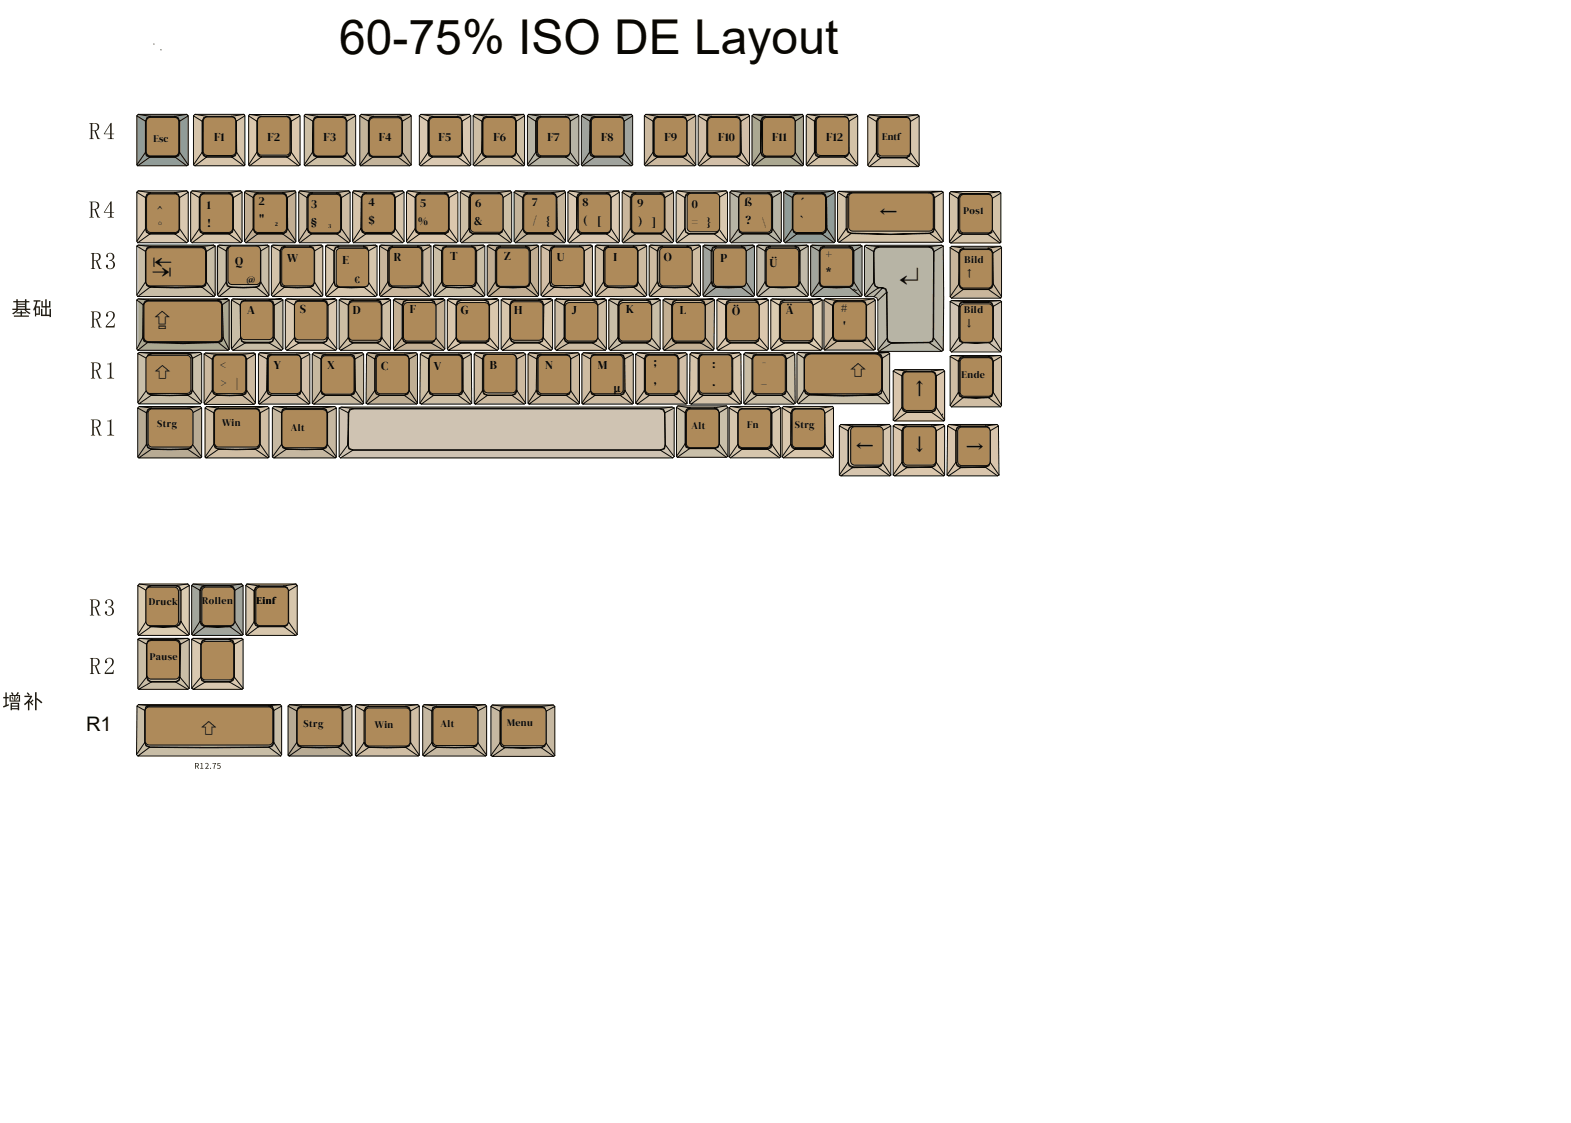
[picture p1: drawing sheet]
<svg xmlns="http://www.w3.org/2000/svg" width="554mm" height="396mm" viewBox="0 0 554 396" stroke-linecap="round" stroke-linejoin="round" font-family="sans-serif">
<defs><g id="words">
<text font-size="16.9" fill="#080704" x="119.6" y="19.2">60-75% ISO DE Layout</text>
<g font-size="10.6" fill="#080704">
<text x="53.6" y="98">↹</text>
<text x="317.1" y="100.8">↵</text>
<text x="54.4" y="116.7">⇪</text>
<text x="54.3" y="135.2">⇧</text>
<text x="299.7" y="134.5">⇧</text>
<text x="70.7" y="260.5">⇧</text>
</g>
<text font-size="7.1" fill="#080704" x="30.3" y="257.9">R1</text>
<g font-size="6.3" fill="#080704">
<text x="310.1" y="76.8">←</text>
<text x="321.1" y="139.2">↑</text>
<text x="301.7" y="159.3">←</text>
<text x="321" y="159.1">↓</text>
<text x="340.5" y="159.6">→</text>
</g>
<g font-size="4.2" fill="#080704">
<text x="75.5" y="49.7">F1</text>
<text x="94.3" y="49.7">F2</text>
<text x="114" y="49.7">F3</text>
<text x="133.5" y="49.7">F4</text>
<text x="154.6" y="49.7">F5</text>
<text x="174" y="49.6">F6</text>
<text x="193" y="49.7">F7</text>
<text x="211.9" y="49.6">F8</text>
<text x="234.3" y="49.7">F9</text>
<text x="253.2" y="49.6">F10</text>
<text x="272.3" y="49.7">F11</text>
<text x="291.3" y="49.6">F12</text>
<text x="73" y="73.6">1</text>
<text x="91.2" y="72.3">2</text>
<text x="109.6" y="73.3">3</text>
<text x="129.9" y="72.8">4</text>
<text x="148" y="73">5</text>
<text x="167.6" y="73.1">6</text>
<text x="187.5" y="72.6">7</text>
<text x="205.3" y="72.8">8</text>
<text x="224.6" y="73">9</text>
<text x="243.9" y="73.5">0</text>
<text x="262.5" y="72.8">ß</text>
<text x="282" y="73">´</text>
<text x="73" y="80">!</text>
<text x="91.4" y="78.6">&quot;</text>
<text x="109.6" y="79.6">§</text>
<text x="129.9" y="79.2">$</text>
<text x="147.3" y="79.4">%</text>
<text x="167.2" y="79.5">&amp;</text>
<text x="187.8" y="78.9">/</text>
<text x="192.6" y="79.4">{</text>
<text x="205.6" y="79.2">(</text>
<text x="210.5" y="79.5">[</text>
<text x="225" y="79.4">)</text>
<text x="229.9" y="79.6">]</text>
<text x="243.9" y="79.8">=</text>
<text x="249.2" y="79.6">}</text>
<text x="262.7" y="79.2">?</text>
<text x="268.7" y="79.7">\</text>
<text x="282" y="79.4">`</text>
<text x="83" y="93.4">Q</text>
<text x="101.3" y="92.4">W</text>
<text x="120.8" y="93.1">E</text>
<text x="138.9" y="92">R</text>
<text x="158.7" y="91.8">T</text>
<text x="177.8" y="91.8">Z</text>
<text x="196.4" y="92.2">U</text>
<text x="216.3" y="92.2">I</text>
<text x="234.1" y="92.2">O</text>
<text x="254" y="92.4">P</text>
<text x="271.3" y="94.2">Ü</text>
<text x="291" y="91">+</text>
<text x="291.3" y="97.3">*</text>
<text x="300.3" y="103.7">~</text>
<text x="87.1" y="110.7">A</text>
<text x="105.8" y="110.5">S</text>
<text x="124.3" y="110.7">D</text>
<text x="144.5" y="110.4">F</text>
<text x="162.4" y="110.7">G</text>
<text x="181.3" y="110.6">H</text>
<text x="201.6" y="110.7">J</text>
<text x="220.7" y="110.5">K</text>
<text x="239.7" y="110.9">L</text>
<text x="258.2" y="111.2">Ö</text>
<text x="277" y="110.8">Ä</text>
<text x="296.5" y="110.1">#</text>
<text x="297.2" y="116.4">'</text>
<text x="77.6" y="130.2">&lt;</text>
<text x="96.6" y="130.2">Y</text>
<text x="115.5" y="130.2">X</text>
<text x="134.4" y="130.5">C</text>
<text x="153" y="130.5">V</text>
<text x="172.8" y="130.2">B</text>
<text x="192.2" y="130.2">N</text>
<text x="210.7" y="130">M</text>
<text x="230.4" y="129.1">;</text>
<text x="251.1" y="129.7">:</text>
<text x="77.6" y="136.6">&gt;</text>
<text x="230.4" y="135.5">,</text>
<text x="251.1" y="136.1">.</text>
<text x="268.3" y="135.6">_</text>
<text x="216.3" y="138.2">µ</text>
</g>
<g font-size="4.2" fill="#101c12">
<text x="55.3" y="74.7">^</text>
<text x="55.7" y="81.1">°</text>
</g>
<g font-size="3.5" fill="#080704">
<text x="54.1" y="50.2">Esc</text>
<text x="311" y="49.4">Entf</text>
<text x="339.7" y="75.3">Pos1</text>
<text x="340.1" y="92.7">Bild</text>
<text x="86.9" y="99.8">@</text>
<text x="125" y="99.9">€</text>
<text x="340.1" y="97.6">↑</text>
<text x="340" y="110.4">Bild</text>
<text x="340" y="115.4">↓</text>
<text x="339" y="133.2">Ende</text>
<text x="55.4" y="150.6">Strg</text>
<text x="78.3" y="150.2">Win</text>
<text x="102.6" y="151.8">Alt</text>
<text x="243.8" y="151.2">Alt</text>
<text x="263.4" y="151">Fn</text>
<text x="280.2" y="150.9">Strg</text>
<text x="52.4" y="213.2">Druck</text>
<text x="71.3" y="213.1">Rollen</text>
<text x="90.4" y="212.9">Einf</text>
<text x="52.8" y="232.8">Pause</text>
<text x="107" y="256.3">Strg</text>
<text x="132.2" y="256.8">Win</text>
<text x="155.3" y="256.6">Alt</text>
<text x="178.8" y="256.1">Menu</text>
</g>
<g font-size="2.1" fill="#080704">
<text x="96.9" y="79.6">2</text>
<text x="115.7" y="80.6">3</text>
</g>
</g></defs>
<!-- layer: Colors -->
<path d="M48.5 40.6l.6-.3h16.4l.6 .3 .3 .6v16.4l-.3 .6-.6 .3h-16.4l-.6-.3-.3-.6v-16.4z" fill="#8e9c97"/>
<path d="M48.5 67.6l.6-.2h16.4l.6 .2 .3 .6v16.5l-.3 .6-.6 .2h-16.4l-.6-.2-.3-.6v-16.5z" fill-rule="evenodd" fill="#d9c8b1"/>
<path d="M67.5 67.6l.6-.2h16.5l.6 .2 .2 .6v16.5l-.2 .6-.6 .2h-16.5l-.6-.2-.2-.6v-16.5z" fill="#d8c4aa"/>
<path d="M86.4 67.6l.6-.2h16.5l.6 .2 .2 .6v16.5l-.2 .6-.6 .2h-16.5l-.6-.2-.2-.6v-16.5z" fill="#c1ae93"/>
<path d="M105.5 67.6l.6-.2h16.4l.6 .2 .3 .6v16.5l-.3 .6-.6 .2h-16.4l-.6-.2-.3-.6v-16.5z" fill="#ccbba4"/>
<path d="M124.5 67.6l.6-.2h16.5l.6 .2 .2 .6v16.5l-.2 .6-.6 .2h-16.5l-.6-.2-.2-.6v-16.5z" fill="#d5c3aa"/>
<path d="M143.5 67.6l.6-.2h16.4l.6 .2 .2 .6v16.5l-.2 .6-.6 .2h-16.4l-.6-.2-.3-.6v-16.5z" fill="#dbc7ad"/>
<path d="M162.5 67.6l.6-.2h16.4l.6 .2 .3 .6v16.5l-.3 .6-.6 .2h-16.4l-.6-.2-.2-.6v-16.5z" fill="#cdbfa5"/>
<path d="M181.5 67.6l.6-.2h16.4l.6 .2 .3 .6v16.5l-.3 .6-.6 .2h-16.4l-.6-.2-.3-.6v-16.5z" fill="#c2b298"/>
<path d="M200.5 67.6l.6-.2h16.4l.6 .2 .3 .6v16.5l-.3 .6-.6 .2h-16.4l-.6-.2-.3-.6v-16.5z" fill="#dac8b1"/>
<path d="M219.6 67.6l.6-.2h16.4l.6 .2 .2 .6v16.5l-.2 .6-.6 .2h-16.4l-.6-.2-.3-.6v-16.5z" fill="#c9b69b"/>
<path d="M238.6 67.6l.6-.2h16.4l.6 .2 .3 .6v16.5l-.3 .6-.6 .2h-16.4l-.6-.2-.2-.6v-16.5z" fill="#d9c8b0"/>
<path d="M257.6 67.6l.6-.2h16.4l.6 .2 .3 .6v16.5l-.3 .6-.6 .2h-16.4l-.6-.2-.3-.6v-16.5z" fill="#b7b4a5"/>
<path d="M276.6 67.6l.6-.2h16.4l.6 .2 .3 .6v16.5l-.3 .6-.6 .2h-16.4l-.6-.2-.3-.6v-16.5z" fill="#8e9c97"/>
<path d="M76.9 86.7l.7-.2h16.4l.6 .2 .2 .6v16.4l-.2 .6-.6 .3h-16.4l-.7-.3-.2-.6v-16.4z" fill="#c9bea7"/>
<path d="M48.9 86.8l.9-.5h25.6l.6 .2 .4 .9v16l-.2 .6-.8 .5h-25.6l-.7-.2-.4-.9v-16z" fill="#c7bda8"/>
<path d="M48.9 105.9l.9-.5h30.4l.7 .3 .4 .9v15.8l-.2 .7-.9 .5h-30.4l-.6-.2-.5-1v-15.8z" fill="#a7a88e"/>
<path d="M95.8 86.7l.6-.2h16.5l.6 .2 .2 .6v16.4l-.2 .6-.6 .3h-16.5l-.6-.3-.2-.6v-16.4z" fill="#d3c2a9"/>
<path d="M114.9 86.7l.6-.2h16.4l.6 .2 .3 .6v16.4l-.3 .6-.6 .3h-16.4l-.6-.3-.3-.6v-16.4z" fill="#d6c6ad"/>
<path d="M134 86.7l.6-.2h16.4l.6 .2 .2 .6v16.4l-.2 .6-.6 .3h-16.4l-.6-.3-.3-.6v-16.4z" fill="#c8b69d"/>
<path d="M152.9 86.7l.6-.2h16.4l.6 .2 .2 .6v16.4l-.2 .6-.6 .3h-16.4l-.6-.3-.3-.6v-16.4z" fill="#cabca4"/>
<path d="M171.9 86.7l.6-.2h16.4l.6 .2 .3 .6v16.4l-.3 .6-.6 .3h-16.4l-.6-.3-.2-.6v-16.4z" fill="#c1ad92"/>
<path d="M190.9 86.7l.6-.2h16.4l.6 .2 .3 .6v16.4l-.3 .6-.6 .3h-16.4l-.6-.3-.3-.6v-16.4z" fill="#d2bea5"/>
<path d="M209.9 86.7l.6-.2h16.4l.6 .2 .3 .6v16.4l-.3 .6-.6 .3h-16.4l-.6-.3-.3-.6v-16.4z" fill="#cdbca2"/>
<path d="M229 86.7l.6-.2h16.4l.6 .2 .2 .6v16.4l-.2 .6-.6 .3h-16.4l-.6-.3-.3-.6v-16.4z" fill="#cfbba2"/>
<path d="M248 86.7l.6-.2h16.4l.6 .2 .3 .6v16.4l-.3 .6-.6 .3h-16.4l-.6-.3-.2-.6v-16.4z" fill="#a0a59d"/>
<path d="M267 86.7l.6-.2h16.4l.6 .2 .3 .6v16.4l-.3 .6-.6 .3h-16.4l-.6-.3-.3-.6v-16.4z" fill="#beb9aa"/>
<path d="M286 86.7l.6-.2h16.4l.6 .2 .3 .6v16.4l-.3 .6-.6 .3h-16.4l-.6-.3-.3-.6v-16.4z" fill="#a1a79e"/>
<path d="M81.9 105.7l.6-.3h16.4l.6 .3 .3 .6v16.4l-.3 .6-.6 .3h-16.4l-.6-.3-.3-.6v-16.4z" fill="#c7bda8"/>
<path d="M100.8 105.7l.6-.3h16.4l.6 .3 .2 .6v16.4l-.2 .6-.6 .3h-16.4l-.6-.3-.3-.6v-16.4z" fill="#d9c8af"/>
<path d="M119.8 105.7l.6-.3h16.4l.7 .3 .2 .6v16.4l-.2 .6-.7 .3h-16.4l-.6-.3-.2-.6v-16.4z" fill="#cdbea4"/>
<path d="M138.9 105.7l.6-.3h16.4l.6 .3 .3 .6v16.4l-.3 .6-.6 .3h-16.4l-.6-.3-.3-.6v-16.4z" fill="#c5b092"/>
<path d="M157.8 105.7l.6-.3h16.4l.6 .3 .3 .6v16.4l-.3 .6-.6 .3h-16.4l-.6-.3-.3-.6v-16.4z" fill="#d9c7ad"/>
<path d="M176.8 105.7l.6-.3h16.5l.6 .3 .2 .6v16.4l-.2 .6-.6 .3h-16.5l-.6-.3-.2-.6v-16.4z" fill="#d7c6ac"/>
<path d="M195.8 105.7l.6-.3h16.4l.6 .3 .3 .6v16.4l-.3 .6-.6 .3h-16.4l-.6-.3-.2-.6v-16.4z" fill="#cbbba0"/>
<path d="M214.8 105.7l.6-.3h16.4l.6 .3 .3 .6v16.4l-.3 .6-.6 .3h-16.4l-.6-.3-.2-.6v-16.4z" fill="#cabea7"/>
<path d="M233.9 105.7l.6-.3h16.4l.6 .3 .3 .6v16.4l-.3 .6-.6 .3h-16.4l-.6-.3-.3-.6v-16.4z" fill="#c4af94"/>
<path d="M252.9 105.7l.6-.3h16.5l.6 .3 .2 .6v16.4l-.2 .6-.6 .3h-16.5l-.6-.3-.2-.6v-16.4z" fill="#dcc7ae"/>
<path d="M271.9 105.7l.6-.3h16.4l.6 .3 .3 .6v16.4l-.3 .6-.6 .3h-16.4l-.6-.3-.2-.6v-16.4z" fill="#dbccb1"/>
<path d="M91.4 124.6l.6-.3h16.4l.6 .3 .2 .6v16.4l-.2 .6-.6 .3h-16.4l-.6-.3-.3-.6v-16.4z" fill="#d1c0aa"/>
<path d="M49 143.8l.7-.3h20.6a.95 .95 0 0 1 .9 1v16.2a.95 .95 0 0 1-.9 .9h-20.6a.95 .95 0 0 1-1-.9v-16.2z" fill="#b5a992"/>
<path d="M238.6 143.6l.6-.3h16.5l.7 .3 .2 .6v16.4l-.2 .6-.7 .3h-16.5l-.6-.3-.2-.6v-16.4z" fill="#c9bfa9"/>
<path d="M48.8 206.3l.6-.2h16.5l.6 .2 .3 .6v16.5l-.3 .6-.6 .2h-16.5l-.6-.2-.3-.6v-16.5z" fill="#dbccb1"/>
<path d="M48.8 225.4l.6-.2h16.5l.6 .2 .3 .6v16.5l-.3 .6-.6 .2h-16.5l-.6-.2-.3-.6v-16.5z" fill="#cabea6"/>
<path d="M48.9 124.3l.6-.3h20.7a.97 .97 0 0 1 1 1v16.6a.97 .97 0 0 1-1 1h-20.7a.97 .97 0 0 1-.9-1v-16.6z" fill="#c9bfa9"/>
<path d="M72.2 124.7l.6-.2h16.4l.6 .2 .3 .7v16.4l-.3 .6-.6 .2h-16.4l-.6-.2-.3-.6v-16.4z" fill="#ceba9f"/>
<path d="M281.2 124.7l.9-.4h30.4l.7 .2 .5 .9v15.9l-.2 .6-1 .5h-30.4l-.7-.2-.4-.9v-15.9z" fill="#c9bfa9"/>
<path d="M67.8 225.4l.6-.2h16.5l.6 .2 .3 .6v16.5l-.3 .6-.6 .2h-16.5l-.6-.2-.2-.6v-16.5z" fill="#d9c8b1"/>
<path d="M305.6 87l.9-.3h24.7a1.52 1.52 0 0 1 1.6 1.5v34.5a1.52 1.52 0 0 1-1.6 1.5h-20a1.52 1.52 0 0 1-1.5-1.5v-16.5a1.47 1.47 0 0 0-1.5-1.5h-3.2v-16.5z" fill="#b7b4a5"/>
<path d="M67.8 206.3l.6-.2h16.5l.6 .2 .3 .6v16.5l-.3 .6-.6 .2h-16.5l-.6-.2-.2-.6v-16.5z" fill="#a1a79e"/>
<path d="M257.3 143.4l.6-.2h16.5l.6 .2 .2 .6v16.5l-.2 .6-.6 .2h-16.5l-.6-.2-.3-.6v-16.5z" fill="#d6c6ad"/>
<path d="M275.9 143.6l.6-.2h16.5l.6 .2 .3 .6v16.4l-.3 .7-.6 .2h-16.5l-.6-.2-.2-.7v-16.4z" fill="#d9c7ad"/>
<path d="M86.8 206.2l.6-.2h16.5l.7 .2 .2 .6v16.5l-.2 .6-.7 .2h-16.5l-.6-.2-.2-.6v-16.5z" fill="#d7c6ac"/>
<path d="M290.7 105.6l.6-.3h16.5l.6 .3 .2 .6v16.4l-.2 .6-.6 .3h-16.5l-.6-.3-.3-.6v-16.4z" fill="#c9b69b"/>
<path d="M72.5 143.8l.6-.3h20.7a.95 .95 0 0 1 .9 1v16.2a.95 .95 0 0 1-.9 .9h-20.7a.95 .95 0 0 1-.9-.9v-16.2z" fill="#d0bea4"/>
<path d="M96.3 143.8l.6-.3h20.7a.95 .95 0 0 1 .9 1v16.2a.95 .95 0 0 1-.9 .9h-20.7a.95 .95 0 0 1-.9-.9v-16.2z" fill="#c6b8a1"/>
<path d="M120.2 144.1l1.5-.6h113.8a2.18 2.18 0 0 1 2.2 2.2v13.8a2.18 2.18 0 0 1-2.2 2.1h-113.8a2.18 2.18 0 0 1-2.1-2.1v-13.8z" fill="#cfc3b2"/>
<path d="M110.3 124.6l.6-.3h16.4l.6 .3 .2 .6v16.4l-.2 .6-.6 .3h-16.4l-.6-.3-.3-.6v-16.4z" fill="#c6b89f"/>
<path d="M129.3 124.6l.6-.3h16.4l.6 .3 .3 .6v16.4l-.3 .6-.6 .3h-16.4l-.6-.3-.2-.6v-16.4z" fill="#bfae92"/>
<path d="M148.4 124.6l.6-.3h16.4l.6 .3 .3 .6v16.4l-.3 .6-.6 .3h-16.4l-.6-.3-.3-.6v-16.4z" fill="#cdbca5"/>
<path d="M167.3 124.6l.6-.3h16.4l.6 .3 .3 .6v16.4l-.3 .6-.6 .3h-16.4l-.6-.3-.3-.6v-16.4z" fill="#ceba9f"/>
<path d="M186.3 124.6l.6-.3h16.5l.6 .3 .2 .6v16.4l-.2 .6-.6 .3h-16.5l-.6-.3-.2-.6v-16.4z" fill="#cbb89f"/>
<path d="M205.3 124.6l.6-.3h16.4l.6 .3 .3 .6v16.4l-.3 .6-.6 .3h-16.4l-.6-.3-.2-.6v-16.4z" fill="#cebba0"/>
<path d="M224.3 124.6l.6-.3h16.4l.6 .3 .3 .6v16.4l-.3 .6-.6 .3h-16.4l-.6-.3-.3-.6v-16.4z" fill="#d2bfa7"/>
<path d="M243.4 124.5l.6-.2h16.4l.6 .2 .3 .6v16.5l-.3 .6-.6 .2h-16.4l-.6-.2-.3-.6v-16.5z" fill="#d4c4a9"/>
<path d="M262.5 124.5l.7-.2h16.4l.6 .2 .2 .6v16.5l-.2 .6-.6 .2h-16.4l-.7-.2-.2-.6v-16.5z" fill="#cabea6"/>
<path d="M295.7 68.2l1-.5h35.2l.6 .5 .3 .7-.1 16.1-.4 .6-.8 .2h-35.2l-.6-.5-.2-.7v-15.7z" fill="#d3c2a7"/>
<path d="M68.6 40.6l.6-.3h16.4l.6 .3 .2 .6v16.4l-.2 .6-.6 .3h-16.4l-.6-.3-.3-.6v-16.4z" fill-rule="evenodd" fill="#d8c4aa"/>
<path d="M87.9 40.6l.6-.3h16.4l.6 .3 .3 .6v16.4l-.3 .6-.6 .3h-16.4l-.6-.3-.3-.6v-16.4z" fill="#dbc7ad"/>
<path d="M107.5 40.6l.6-.3h16.4l.7 .3 .2 .6v16.4l-.2 .6-.7 .3h-16.4l-.6-.3-.2-.6v-16.4z" fill="#cdbfa5"/>
<path d="M127.1 40.6l.6-.3h16.4l.6 .3 .3 .6v16.4l-.3 .6-.6 .3h-16.4l-.6-.3-.2-.6v-16.4z" fill="#c2b298"/>
<path d="M148.2 40.6l.6-.3h16.4l.6 .3 .3 .6v16.4l-.3 .6-.6 .3h-16.4l-.6-.3-.3-.6v-16.4z" fill="#dac8b1"/>
<path d="M167.2 40.6l.6-.3h16.4l.6 .3 .3 .6v16.4l-.3 .6-.6 .3h-16.4l-.6-.3-.3-.6v-16.4z" fill="#cdbea4"/>
<path d="M186.1 40.6l.6-.3h16.5l.6 .3 .2 .6v16.4l-.2 .6-.6 .3h-16.5l-.6-.3-.2-.6v-16.4z" fill="#b7b4a5"/>
<path d="M205.1 40.6l.6-.3h16.4l.6 .3 .3 .6v16.4l-.3 .6-.6 .3h-16.4l-.6-.3-.2-.6v-16.4z" fill="#a0a59d"/>
<path d="M227.4 40.6l.6-.3h16.5l.6 .3 .2 .6v16.4l-.2 .6-.6 .3h-16.5l-.6-.3-.2-.6v-16.4z" fill="#cbb89f"/>
<path d="M246.4 40.6l.6-.3h16.4l.6 .3 .3 .6v16.4l-.3 .6-.6 .3h-16.4l-.6-.3-.2-.6v-16.4z" fill="#d2bfa7"/>
<path d="M265.4 40.6l.6-.3h16.4l.6 .3 .3 .6v16.4l-.3 .6-.6 .3h-16.4l-.6-.3-.3-.6v-16.4z" fill="#a7a88e"/>
<g fill="#d3c2a7">
<path d="M284.4 40.6l.6-.3h16.4l.6 .3 .2 .6v16.4l-.2 .6-.6 .3h-16.4l-.6-.3-.3-.6v-16.4z"/>
<path d="M335 67.8l.6-.2h16.4l.6 .2 .3 .6v16.4l-.3 .7-.6 .2h-16.4l-.6-.2-.3-.7v-16.4z"/>
</g>
<path d="M306.2 40.8l.6-.3h16.4l.6 .3 .3 .6v16.4l-.3 .6-.6 .3h-16.4l-.6-.3-.3-.6v-16.4z" fill="#d6c6ad"/>
<path d="M335.2 87.2l.6-.3h16.5l.6 .3 .2 .6v16.4l-.2 .6-.6 .3h-16.5l-.6-.3-.2-.6v-16.4z" fill="#c9b69b"/>
<path d="M335.2 125.5l.6-.2h16.5l.6 .2 .2 .6v16.5l-.2 .6-.6 .2h-16.5l-.6-.2-.2-.6v-16.5z" fill="#d0bea4"/>
<path d="M335.2 106.2l.6-.3h16.5l.6 .3 .2 .6v16.4l-.2 .6-.6 .2h-16.5l-.6-.2-.2-.6v-16.4z" fill="#cfc3b2"/>
<path d="M296.2 149.9l.6-.2h16.4l.6 .2 .3 .7v16.4l-.3 .6-.6 .2h-16.4l-.6-.2-.3-.6v-16.4z" fill="#d6c5ae"/>
<path d="M315.2 149.9l.6-.2h16.4l.6 .2 .2 .7v16.4l-.2 .6-.6 .2h-16.4l-.6-.2-.3-.6v-16.4z" fill="#dcc7ae"/>
<g fill="#d9c5ac">
<path d="M334.1 149.9l.6-.2h16.5l.6 .2 .2 .7v16.4l-.2 .6-.6 .2h-16.5l-.6-.2-.2-.6v-16.4z"/>
<path d="M315.2 130.6l.6-.3h16.4l.6 .3 .2 .6v16.4l-.2 .6-.6 .3h-16.4l-.6-.3-.3-.6v-16.4z"/>
</g>
<path d="M101.8 248.8l.7-.3h20.6a.95 .95 0 0 1 1 1v16.2a.95 .95 0 0 1-1 1h-20.6a.95 .95 0 0 1-1-1v-16.2z" fill="#b5a992"/>
<path d="M125.6 248.7l.7-.2h20.6a.95 .95 0 0 1 1 .9v16.2a.95 .95 0 0 1-1 1h-20.6a.95 .95 0 0 1-1-1v-16.2z" fill="#d0bea4"/>
<path d="M149.3 248.8l.7-.3h20.6a.95 .95 0 0 1 1 1v16.2a.95 .95 0 0 1-1 1h-20.6a.95 .95 0 0 1-.9-1v-16.2z" fill="#c6b8a1"/>
<path d="M48.6 249l1.1-.5h48.3a1.43 1.43 0 0 1 1.4 1.4v15.3a1.43 1.43 0 0 1-1.4 1.4h-48.3a1.43 1.43 0 0 1-1.4-1.4v-15.3z" fill="#c6bea8"/>
<path d="M173.4 248.9l.6-.3h20.7a.95 .95 0 0 1 .9 1v16.2a.95 .95 0 0 1-.9 1h-20.7a.95 .95 0 0 1-.9-1v-16.2z" fill="#c6b8a1"/>
<!-- layer: keycaps shapes -->
<g fill="none" stroke="#080704" stroke-width=".35">
<path d="M56.8 17.4l-.1 .3M48.2 40.9l.5-.6 4.3 .7M48.2 40.9v17.3M48.2 40.9l3.1 1.8 .5-1.2 1.2-.5M48.6 58.5h17.3M48.7 40.3h17.2M51.3 53.7l-3.1 4.5 .4 .3M51.3 53.7l.3 1.2 1.2 .5-4.2 3.1M51.4 53.7l.4 1 1 .6M51.4 42.7l-.1 11M52.8 55.3l9 .1zM53 41v.2"/>
<path d="M53 41.2h8.6M53 41h8.6M53 41.2l-1 .3-.6 1.2M61.6 41l1.2 .5 .5 1.2M61.6 41v.2l1 .3 .5 1.2M63.3 53.7l3.1 4.5-.5 .3-4.1-3.1 1.2-.5zM63.3 42.7v11h-.2l-.3 1-1 .6M63.3 42.7h-.2v11M65.9 40.3l-4.3 .7M65.9 40.3l.5 .6-3.1 1.8M66.4 40.9v17.3M68.2 40.9v17.3"/>
<path d="M68.7 40.3l4.3 .7-1.2 .5-.6 1.2-3-1.8zM68.7 58.5h17.3M68.7 40.3h17.3M71.2 42.7h.4l-.2 11zM71.4 53.7l.5 1 .9 .6M72.8 55.4l-1-.5-.6-1.2-3 4.5 .5 .3M72.8 55.3l9 .1M72.8 55.4h9M72.8 55.4l-4.1 3.1M72.8 55.3v.1M73 41.2l-1.1 .3-.3 1.2M73 41.2h8.6"/>
<path d="M81.6 41h-8.6v.2M81.6 41v.2l1.2 .3 .3 1.2M81.8 55.4l4.2 3.1 .3-.3M81.8 55.4l1.1-.5 .6-1.2 2.8 4.5M83.1 42.7l.4 11h-.4zM83.1 53.7l-.3 1-1 .6M86 40.3l.3 .6-3 1.8-.5-1.2-1.2-.5M86 40.3l-4.4 .7M86.3 40.9v17.3M87.7 40.9v17.3M88 40.4h17.3M88 40.3l4.2 .7-1.2 .5-.5 1.2-2.9-1.8z"/>
<path d="M88 58.5h17.3M90.5 53.7l-2.9 4.5 .4 .3M90.5 53.7l.5 1.2 1 .5M90.9 53.7l.3 1 1 .6M90.9 42.7v11h-.4M90.9 42.7h-.4v11M92 55.4h9.2M92 55.4l-4 3.1M92.2 55.3l9 .1M92.2 55.3l-.2 .1M92.4 41.2l-1.2 .3-.3 1.2M92.4 41.2h8.5"/>
<path d="M101 41.1h-8.6v.2M101.1 41l4.2-.7 .5 .6-3.1 1.8M101.1 41l1.1 .5 .5 1.2M101.1 41l-.2 .2 1.2 .3 .3 1.2M101.1 41h-8.9l.2 .2M101.2 55.4l1-.5 .5-1.2 3.1 4.5M101.2 55.4l4.1 3.1 .5-.3M102.7 42.7v11l-.6 1-1 .6M102.7 42.7h-.3l.2 11M105.8 40.9v17.3M107.3 40.9l.3-.6 4.4 .7M107.3 40.9l3 1.8 .5-1.2 1.2-.5"/>
<path d="M107.3 40.9v17.3M107.6 58.5h17.3M107.6 40.3h17.3M110.2 53.7l.4 1.2 1.2 .5-4.2 3.1-.3-.3zM110.3 42.7l.2 11h-.3zM110.5 53.7l.3 1 1 .6M111.8 55.3l9 .1zM112 41.2h8.6M112 41.2l-1 .3-.5 1.2M112 41h8.6M112 41v.2M120.6 41l1.2 .5 .5 1.2"/>
<path d="M120.6 41v.2l1 .3 .6 1.2M122.3 53.7l3.1 4.5-.5 .3-4.1-3.1 1-.5zM122.3 42.7v11l-.7 1-.8 .6M122.3 42.7l-.1 11M124.9 40.3l-4.3 .7M124.9 40.3l.5 .6-3.1 1.8M125.4 40.9v17.3M126.9 40.9l.4-.6 4.3 .7M126.9 40.9v17.3M126.9 40.9l3 1.8 .5-1.2 1.2-.5M127.2 58.5h17.3M127.3 40.3h17.2"/>
<path d="M129.9 53.7l.3 1.2 1.2 .5-4.2 3.1M129.9 53.7l-3 4.5 .3 .3M130.1 53.7l.3 1 1 .6M130.1 42.7l-.2 11M131.4 55.3l9 .1zM131.6 41.2l-1 .3-.5 1.2M131.6 41.2h8.6M131.6 41h8.6M131.6 41v.2M140.2 41v.2l1.1 .3 .4 1.2M141.7 42.7l.2 11zM141.7 53.7l-.3 1-1 .6"/>
<path d="M141.9 53.7l3.1 4.5-.5 .3-4.1-3.1 1.2-.5zM144.5 40.3l.5 .6-3.1 1.8-.5-1.2-1.2-.5M144.5 40.3l-4.3 .7M145 40.9v17.3M147.8 40.9l.6-.6 4.2 .7-1.2 .5-.5 1.2zM147.8 40.9v17.3M148.4 58.5h17.2M148.4 40.3h17.1M150.9 42.7l.1 11zM151 53.7l.4 1 1 .6M152.4 55.4l-1.2-.5-.3-1.2-3.1 4.5 .6 .3M152.4 55.3l9 .1"/>
<path d="M152.4 55.4h9M152.4 55.4l-4 3.1M152.4 55.3v.1M152.6 41.2l-1 .3-.6 1.2M152.6 41.2h8.6M161.2 41v.2l1.1 .3 .4 1.2M161.2 41h-8.6v.2M161.4 55.4l4.2 3.1 .4-.3M161.4 55.4l1.2-.5 .5-1.2 2.9 4.5M162.7 53.7l-.3 1-1 .6M162.7 42.7h.2l.2 11h-.4zM165.5 40.3l.5 .6-3.1 1.8-.5-1.2-1.2-.5"/>
<path d="M165.5 40.3l-4.3 .7M166 40.9v17.3M166.8 40.9l.5-.6 4.3 .7M166.8 40.9l3.1 1.8 .5-1.2 1.2-.5M166.8 40.9v17.3M167.3 58.5h17.3M167.3 40.3h17.3M169.9 42.7h.3l-.2 11zM170 53.7l.5 1 .9 .6M171.4 55.4l-1-.5-.5-1.2-3.1 4.5 .5 .3M171.4 55.3l9 .1M171.4 55.4h9"/>
<path d="M171.4 55.4l-4.1 3.1M171.4 55.3v.1M171.6 41.2l-1.1 .3-.3 1.2M171.6 41.2h8.6M171.6 41h8.6M171.6 41v.2M180.2 41l1.4 .5 .5 1.2M180.2 41v.2l1.2 .3 .4 1.2M180.4 55.4l4.2 3.1 .4-.3M180.4 55.4l1.2-.5 .5-1.2 2.9 4.5M182.1 42.7v11h-.3l-.4 1-1 .6M182.1 42.7h-.3v11"/>
<path d="M184.6 40.3l.4 .6-2.9 1.8M184.6 40.3l-4.4 .7M185 40.9v17.3M186 40.9l2.8 1.8 .6-1.2 1.2-.5M186 40.9l.3-.6 4.3 .7M186 40.9v17.3M186.3 58.5h17.3M186.3 40.3h17.3M188.8 53.7l-2.8 4.5 .3 .3M188.8 53.7l.6 1.2 1 .5M189.2 42.7v11h-.4M189.2 42.7h-.4v11"/>
<path d="M189.2 53.7l.3 1 1.1 .6M190.4 55.4h9.1M190.4 55.4l-4.1 3.1M190.6 55.3l8.9 .1M190.6 55.3l-.2 .1M190.6 41h8.8M190.6 41l.1 .2M190.7 41.2l-1.2 .3-.3 1.2M190.7 41.2h8.5M199.4 41l1.1 .5 .5 1.2M199.4 41l-.2 .2 1.2 .3 .3 1.2M199.5 55.4l4.1 3.1 .5-.3"/>
<path d="M199.5 55.4l1-.5 .5-1.2 3.1 4.5M201 42.7v11l-.6 1-1 .6M201 42.7h-.3l.2 11M203.6 40.3l-4.2 .7M203.6 40.3l.5 .6-3.1 1.8M204.1 40.9v17.3M205 40.9v17.3M205.3 58.5h17.3M205.4 40.3l4.3 .7-1.2 .5-.5 1.2-3-1.8zM205.4 40.3h17.2M207.8 53.7l-2.8 4.5 .3 .3M207.8 53.7l.5 1.2 1.2 .5"/>
<path d="M208.2 53.7l.3 1 1 .6M208.2 42.7v11h-.4M208.2 42.7l-.4 11M209.5 55.4h9M209.5 55.3l9 .1M209.5 55.4l-4.2 3.1M209.5 55.3v.1M209.7 41.2l-1 .3-.5 1.2M209.7 41.2h8.6M218.3 41l1.2 .5 .5 1.2M218.3 41v.2l1 .3 .6 1.2M218.3 41h-8.6v.2"/>
<path d="M218.5 55.4l4.1 3.1 .5-.3M218.5 55.4l1-.5 .5-1.2 3.1 4.5M220 42.7v11l-.5 1-1 .6M220 42.7l-.1 11M222.6 40.3l-4.3 .7M222.6 40.3l.5 .6-3.1 1.8M223.1 40.9v17.3M227.2 40.9v17.3M227.7 58.5h17.3M227.7 40.3l4.2 .7-1.2 .5-.5 1.2-3-1.8zM227.7 40.3h17.1M230.2 42.7l.2 11z"/>
<path d="M230.2 53.7l.3 1.2 1.2 .5-4 3.1-.5-.3zM230.4 53.7l.3 1 1 .6M231.7 55.3l9 .1zM231.9 41.2l-1 .3-.5 1.2M231.9 41.2h8.7M240.6 41v.2l1 .3 .5 1.2M240.6 41h-8.7v.2M242.1 42.7l.1 11zM242.1 53.7l-.3 1-1.1 .6M242.2 53.7l3.1 4.5-.3 .3-4.3-3.1 1.2-.5zM244.8 40.3l.5 .6-3.1 1.8-.4-1.2-1.2-.5M244.8 40.3l-4.2 .7"/>
<path d="M245.3 40.9v17.3M246.2 40.9l.5-.6 4.2 .7M246.2 40.9v17.3M246.2 40.9l3 1.8 .5-1.2 1.2-.5M246.7 58.5h17.2M246.7 40.3h17.1M249.2 53.7l-3 4.5 .5 .3M249.2 53.7l.5 1.2 1 .5M249.4 53.7l.3 1 1 .6M249.4 42.7l-.2 11M250.7 55.3l9 .1M250.7 55.4h9"/>
<path d="M250.7 55.4l-4 3.1M250.7 55.3v.1M250.9 41.2l-1 .3-.5 1.2M250.9 41.2h8.6M250.9 41h8.6M250.9 41v.2M259.5 41l1.2 .5 .5 1.2M259.5 41v.2l1.1 .3 .4 1.2M259.7 55.4l4.2 3.1 .4-.3M259.7 55.4l1.2-.5 .5-1.2 2.9 4.5M261.2 42.7l.2 11h-.4l-.3 1-1 .6M261.2 42.7h-.2v11"/>
<path d="M263.8 40.3l.5 .6-3.1 1.8M263.8 40.3l-4.3 .7M264.3 40.9v17.3M265.1 40.9l.5-.6 4.3 .7-1.2 .5-.5 1.2zM265.1 40.9v17.3M265.6 58.5h17.3M265.6 40.3h17.3M268.2 42.7h.3l-.2 11zM268.3 53.7l.6 1 .8 .6M269.7 55.4l-1-.5-.5-1.2-3.1 4.5 .5 .3M269.7 55.3l9.2 .1M269.7 55.4h9.2"/>
<path d="M269.7 55.4l-4.1 3.1M269.7 55.3v.1M269.9 41.2l-1 .3-.4 1.2M269.9 41.2h8.6M278.5 41v.2l1.2 .3 .4 1.2M278.5 41h-8.6v.2M278.7 41l1.2 .5 .5 1.2M278.9 55.4l4 3.1 .4-.3M278.9 55.4l1-.5 .5-1.2 2.9 4.5M280.4 42.7v11h-.3l-.4 1-1 .6M280.4 42.7h-.3v11M282.9 40.3l.4 .6-2.9 1.8"/>
<path d="M282.9 40.3l-4.4 .7M283.3 40.9v17.3M284.3 40.9l.3-.6 4.4 .7M284.3 40.9l2.8 1.8 .6-1.2 1.2-.5M284.3 40.9v17.3M284.6 58.5h17.3M284.6 40.3h17.3M287.1 42.7h.4v11h-.4zM287.5 53.7l.3 1 1.1 .6M288.7 55.4h9.1M288.7 55.4l-1-.5-.6-1.2-2.8 4.5 .3 .3M288.7 55.4l-4.1 3.1"/>
<path d="M288.9 55.3l8.9 .1M288.9 55.3l-.2 .1M289 41.2l-1.2 .3-.3 1.2M289 41.2h8.5l1.2 .3 .3 1.2M289 41h8.7M289 41v.2M297.7 41v.2M297.8 55.4l4.1 3.1 .5-.3M297.8 55.4l1-.5 .6-1.2 3 4.5M299 42.7h.4v11zM299.2 53.7l-.5 1-.9 .6M301.9 40.3l-4.2 .7"/>
<path d="M301.9 40.3l.5 .6-3 1.8-.6-1.2-1.1-.5M302.4 40.9v17.3M305.9 41l.6-.5 4.2 .6-1.2 .5-.5 1.2zM305.9 41v17.2M306.5 58.8h17.3M306.5 40.5h17.1M309 42.8l.1 11zM309 53.8l.3 1.2 1.2 .7-4 3.1-.6-.6zM309.1 53.8l.4 1.2 1 .5M310.5 55.5h9v.2h-9zM310.7 41.3l-1 .5-.6 1M310.7 41.3h8.6"/>
<path d="M319.3 41.1l1.1 .7 .5 1M319.3 41.1h-8.6v.2M320.9 42.8l.1 11zM320.9 53.8l-.4 1.2-1 .5M321 53.8l3.1 4.4-.3 .6-4.3-3.1 1.2-.7zM323.6 40.5l-4.3 .6M323.6 40.5l.5 .5-3.1 1.8-.5-1.2-1.2-.5M324.1 41v17.2M48.2 67.8l.5-.5 4.3 .7M48.2 67.8v17.3M48.2 67.8l3.1 1.9 .5-1.2 1.2-.5M48.7 67.3h17.2"/>
<path d="M51.4 69.7l-.1 11M53 68.2h8.6M53 68h8.6M53 68v.2M53 68.2l-1 .4-.6 1.1M61.6 68l1 .6 .5 1.1M63.1 69.7h.2v11h-.2zM65.9 67.3l-4.3 .7M65.9 67.3l.5 .5-3.1 1.9-.5-1.2-1.2-.5M66.4 67.8v17.3M67.2 67.8l.5-.5 4.2 .7M67.2 67.8l3.1 1.9 .5-1.2 1.1-.5"/>
<path d="M67.2 67.8v17.3M67.7 67.3h17.1M70.3 69.7l.1 11zM71.9 68.2h8.7M71.9 68.2l-1 .4-.5 1.1M71.9 68h8.7M71.9 68v.2M80.6 68l1.2 .5 .5 1.2M80.6 68l1 .6 .5 1.1M82.3 69.7h-.2v11M82.3 69.7v11h-.2l-.3 1.2-1 .5M84.8 67.3l-4.2 .7"/>
<path d="M84.8 67.3l.5 .5-3 1.9M85.3 67.8v17.3M86.2 67.8l.5-.5 4.2 .7-1.2 .5-.5 1.2zM86.2 67.8v17.3M86.7 67.3h17.3M89.2 69.7h.4l-.2 11zM90.9 68.2l-1 .4-.3 1.1M90.9 68.2h8.7M99.6 68h-8.7v.2M99.6 68l1.2 .6 .3 1.1M101.1 69.7l.3 11h-.3zM104 67.3l.3 .5-3 1.9-.5-1.2-1.2-.5"/>
<path d="M104 67.3l-4.4 .7M104.3 67.8v17.3M105.3 67.8v17.3M105.7 67.3l4.2 .7-1.2 .5-.5 1.2-2.9-1.9zM105.7 67.3h17.3M108.6 69.7v11h-.4M108.6 69.7h-.4v11M110.1 68.2l-1.2 .4-.3 1.1M110.1 68.2h8.5M118.7 68l-.1 .2 1.1 .4 .4 1.1M118.7 68h-8.8l.2 .2M120.1 69.7h.3v11z"/>
<path d="M123 67.3l.5 .5-3.1 1.9-.5-1.2-1.2-.5M123 67.3l-4.3 .7M123.5 67.8v17.3M124.3 67.8l.4-.5 4.4 .7M124.3 67.8v17.3M124.3 67.8l3.1 1.9 .5-1.2 1.2-.5M124.7 67.3h17.2M127.5 69.7v11h-.3M127.5 69.7l-.3 11M129.1 68.2l-1 .4-.6 1.1M129.1 68.2h8.6M129.1 68h8.6"/>
<path d="M129.1 68v.2M137.7 68l1.2 .5 .5 1.2M137.7 68l1 .6 .5 1.1M139.4 69.7v11l-.7 1.2-.8 .5M139.4 69.7l-.2 11M141.9 67.3l.6 .5-3.1 1.9M141.9 67.3l-4.2 .7M142.5 67.8v17.3M143.3 67.8l.5-.5 4.2 .7M143.3 67.8v17.3M143.3 67.8l3 1.9 .6-1.2 1.1-.5M143.8 67.3h17.1"/>
<path d="M146.3 69.7l.2 11zM148 68.2l-1 .4-.5 1.1M148 68.2h8.7M148 68h8.7M148 68v.2M156.7 68l1.2 .5 .5 1.2M156.7 68l1 .6 .5 1.1M158.4 69.7v11l-.5 1.2-1.1 .5M158.4 69.7l-.2 11M160.9 67.3l-4.2 .7M160.9 67.3l.5 .5-3 1.9M161.4 67.8v17.3"/>
<path d="M162.3 67.8l.5-.5 4.2 .7M162.3 67.8v17.3M162.3 67.8l3 1.9 .5-1.2 1.2-.5M162.8 67.3h17.1M165.5 69.7l-.2 11M167 68.2l-1 .4-.5 1.1M167 68.2h8.6M167 68h8.6M167 68v.2M175.6 68l1.1 .6 .5 1.1M177.2 69.7h.2v11h-.2zM179.9 67.3l-4.3 .7"/>
<path d="M179.9 67.3l.5 .5-3 1.9-.5-1.2-1.3-.5M180.4 67.8v17.3M181.3 67.8l.5-.5 4.2 .7M181.3 67.8l3 1.9 .5-1.2 1.2-.5M181.3 67.8v17.3M181.8 67.3h17.2M184.5 69.7l-.2 11M186 68.2h8.6M186 68.2l-1 .4-.5 1.1M186 68h8.6M186 68v.2M194.6 68l1.2 .5 .5 1.2"/>
<path d="M194.6 68l1.1 .6 .4 1.1M196.3 69.7h-.2v11M196.3 69.7l.2 11h-.4l-.3 1.2-1 .5M199 67.3l-4.4 .7M199 67.3l.4 .5-3.1 1.9M199.4 67.8v17.3M200.2 67.8l.5-.5 4.3 .7M200.2 67.8l3.1 1.9 .5-1.2 1.2-.5M200.2 67.8v17.3M200.7 67.3h17.3M203.6 69.7l-.1 11h-.2M203.6 69.7h-.3v11"/>
<path d="M205 68h8.8M205 68l.2 .2M205.2 68.2l-1.3 .4-.3 1.1M205.2 68.2h8.4M213.8 68l1.2 .5 .5 1.2M213.8 68l-.2 .2 1.2 .4 .4 1.1M215.5 69.7v11h-.3l-.4 1.2-1 .5M215.5 69.7h-.3v11M218 67.3l.4 .5-2.9 1.9M218 67.3l-4.2 .7M218.4 67.8v17.3M219.4 67.8l2.8 1.9 .6-1.2 1.3-.5"/>
<path d="M219.4 67.8l.3-.5 4.4 .7M219.4 67.8v17.3M219.7 67.3h17.3M222.6 69.7v11h-.4M222.6 69.7h-.4v11M224.1 68.2l-1.2 .4-.3 1.1M224.1 68.2h8.7M224.1 68h8.7M224.1 68v.2M232.8 68l1 .6 .3 1.1M234.1 69.7h.4v11zM237 67.3l.5 .5-3 1.9-.5-1.2-1.2-.5"/>
<path d="M237 67.3l-4.2 .7M237.5 67.8v17.3M238.4 67.8l.5-.5 4.2 .7M238.4 67.8v17.3M238.4 67.8l3 1.9 .5-1.2 1.2-.5M238.9 67.3h17.1M241.6 69.7l-.2 11M243.1 68.2l-1 .4-.5 1.1M243.1 68.2h8.6M243.1 68h8.6M243.1 68v.2M251.7 68l1.2 .5 .5 1.2"/>
<path d="M251.7 68l1 .6 .6 1.1M253.4 69.7v11l-.5 1.2-1 .5M253.4 69.7l-.1 11M256 67.3l.5 .5-3.1 1.9M256 67.3l-4.3 .7M256.5 67.8v17.3M257.3 67.8l.5-.5 4.3 .7M257.3 67.8v17.3M257.3 67.8l3.1 1.9 .5-1.2 1.2-.5M257.8 67.3h17.2M260.4 69.7l.2 11zM262.1 68.2l-1 .4-.6 1.1"/>
<path d="M262.1 68.2h8.6M262.1 68h8.6M262.1 68v.2M270.7 68l1.1 .6 .4 1.1M272.2 69.7l.2 11zM275 67.3l-4.3 .7M275 67.3l.5 .5-3.1 1.9-.5-1.2-1.2-.5M275.5 67.8v17.3M276.3 67.8l.5-.5 4.2 .7-1.1 .5-.5 1.2zM276.3 67.8v17.3M276.8 67.3h17.1M279.4 69.7l.1 11z"/>
<path d="M281 68.2l-1 .4-.5 1.1M281 68.2h8.7M289.7 68l1 .6 .5 1.1M289.7 68h-8.7v.2M291.2 69.7h.2l.2 11h-.4zM293.9 67.3l-4.2 .7M293.9 67.3l.6 .5-3.1 1.9-.5-1.2-1.2-.5M294.5 67.8v17.3M295.3 67.8v17.3M295.8 67.5l4.4 .5-1.3 .5-.6 1.2-3-1.9M295.8 67.5l-.5 .3M295.8 67.5h36.3l-4.4 .5 1.3 .5 .5 1.2"/>
<path d="M298.7 69.7h-.4v11h.4M298.7 69.7v11M300.2 68.2l-1.2 .4-.3 1.1M300.2 68.2v-.2h27.5v.2M300.2 68.2h27.5M327.7 68.2l1.1 .4 .4 1.1M329.2 69.7v11M329.2 69.7h.3M329.5 69.7v11h-.3M332.1 67.5l.5 .3-3.1 1.9M332.6 67.8v17.3M334.7 68.1l.6-.5 4.2 .6"/>
<path d="M334.7 68.1l3.1 1.9 .5-1.2 1.2-.6M334.7 68.1v17.3M335.3 67.6h17.1M337.9 70l-.1 11M339.5 68.4l-1 .4-.6 1.2M339.5 68.4h8.6M339.5 68.2h8.6M339.5 68.2v.2M348.1 68.2v.2l1.1 .4 .5 1.2M349.7 70l.1 11zM352.4 67.6l.5 .5-3.1 1.9-.5-1.2-1.2-.6M352.4 67.6l-4.3 .6"/>
<path d="M352.9 68.1v17.3M48.2 86.8l.5-.3 4.5 .5M48.6 85.6h17.3M48.7 86.5h26.6M51.3 80.7l-3.1 4.4 .4 .5M51.3 80.7l.3 1.2 1.2 .7M51.3 99.5l.5 1.2 1 .6-4.2 3.3-.4-.5zM51.4 80.7l.4 1.2 1 .5M51.4 99.5l.4 1.2 1.2 .3M51.4 88.7v10.8M52.8 82.4h9v.2M52.8 82.6l-4.2 3"/>
<path d="M52.8 82.6h9M52.8 82.4v.2M53.2 87.1l-1.2 .4-.6 1.2M53.2 87h17.9l-.2 .1M53.2 87l-1.4 .5-.5 1.2-3.1-1.9v17.3M53.2 87.1h17.7M53.2 87v.1M61.8 82.6l4.1 3 .5-.5M61.8 82.6l1.2-.7 .3-1.2 3.1 4.4M63.1 80.7l-.3 1.2-1 .5M67.7 85.6h17.3M70.3 80.7l.3 1.2 1.2 .7-4.1 3-.5-.5z"/>
<path d="M70.4 80.7l.4 1.2 1 .5M70.9 87.1l1.2 .4 .5 1.2M71.8 82.4h9v.2h-9zM72.6 99.5l-.3 1.2-1.2 .3M72.6 88.7h.2v10.8M72.6 99.5h.2M72.6 88.7v10.8M72.8 99.5l-.3 1.2-1.2 .6 4.2 3.3 .4-.5M72.8 99.5l3.1 4.6M75.3 86.5l-4.2 .5 1.2 .3 .5 1.4 3.1-1.9v17.3M75.3 86.5l.6 .3M76.7 86.8l.5-.3 4.1 .3-1.2 .5-.4 1.2-3-1.7v17.3"/>
<path d="M77.2 86.5h17.1M79.7 99.5l.4 1.4 1.2 .4-4.1 3.3-.5-.5zM79.9 99.5l.4 1.2 1 .5M79.9 88.5v11M81.5 87.1h8.8M81.5 87.1l-1.2 .4-.4 1M82.3 80.7l3 4.4-.3 .5-4.2-3 1.1-.7zM86.7 85.6h17.3M89.2 80.7l.5 1.2 1 .7-4 3-.5-.5zM89.4 80.7l.5 1.2 .8 .5M90.3 87.1l1 .4 .5 1M90.3 86.8l1.1 .5 .5 1.2 2.9-1.7v17.3"/>
<path d="M90.3 86.8v.3M90.3 86.8h-9l.2 .3M90.7 82.4h9.1v.2h-9.1zM91.8 88.5l.2 11M91.8 88.5v11M92 99.5l-.6 1.4-1 .4 4.1 3.3 .3-.5M92 99.5l-.7 1.2-1 .5M92 99.5l2.8 4.6M94.3 86.5l.5 .3M94.3 86.5l-4 .3M95.7 86.8l.5-.3 4.2 .3-1.2 .5-.5 1.2-3-1.7v17.3M96.2 86.5h17.1"/>
<path d="M98.7 99.5l.4 1.4 1.1 .4-4 3.3-.5-.5zM98.9 99.5l.3 1.2 1 .5M98.9 88.5h-.2v11h.2M98.9 88.5v11M100.4 87.1h8.8M100.4 87.1l-1 .4-.5 1M101.1 80.7l-.3 1.2-1 .5M101.4 80.7l2.9 4.4-.3 .5-4.2-3 1.1-.7zM105.7 85.6h17.3M108.2 80.7l-2.9 4.4 .4 .5M108.2 80.7l.5 1.2 1 .7-4 3M108.6 80.7l.3 1.2 1 .5"/>
<path d="M109.2 87.1l1 .4 .6 1M109.2 86.8l1.2 .5 .5 1.2 2.9-1.7v17.3M109.2 86.8v.3M109.2 86.8h-8.8v.3M109.7 82.6l.2-.2h8.8l.2 .2zM110.8 99.5l-.4 1.2-1 .5M110.8 88.5l.1 11M110.8 99.5h.1M110.8 88.5v11M110.9 99.5l-.5 1.4-1 .4 4.1 3.3 .3-.5M110.9 99.5l2.9 4.6M113.3 86.5l.5 .3"/>
<path d="M113.3 86.5l-4.1 .3M114.8 86.8l.5-.3 4.1 .3-1.2 .5-.5 1.2-2.9-1.7v17.3M115.3 86.5h17.2M117.7 99.5l.5 1.4 1 .4-4 3.3-.4-.5zM117.9 99.5l.3 1.2 1.2 .5M117.9 88.5h-.2v11h.2M117.9 88.5v11M119.4 87.1h8.8M119.4 87.1l-1 .4-.5 1M120.3 80.7l-.6 1.2-1 .5M120.4 80.7l3.1 4.4-.5 .5-4.1-3 1-.7zM124.7 85.6h17.2"/>
<path d="M127.2 80.7l.5 1.2 1.2 .7-4.2 3M127.2 80.7l-2.9 4.4 .4 .5M127.5 80.7l.4 1.2 1 .5M128.2 87.1l1 .4 .5 1M128.2 86.8l1.2 .5 .5 1.2 3-1.7v17.3M128.2 86.8h-8.8v.3M128.2 86.8v.3M128.9 82.4h9v.2h-9zM129.7 88.5l.2 11M129.7 88.5v11M129.9 99.5l-.3 1.4-1.2 .4 4.1 3.3 .4-.5M129.9 99.5l-.5 1.2-1 .5"/>
<path d="M129.9 99.5l3 4.6M132.5 86.5l-4.3 .3M132.5 86.5l.4 .3M133.8 86.8l.5-.3 4.1 .3-1.2 .5-.5 1.2-2.9-1.7v17.3M134.3 86.5h17.1M136.7 99.5l.5 1.4 1.2 .4-4.3 3.3-.3-.5zM136.9 99.5l.5 1.2 1 .5M136.9 88.5v11M138.4 87.1l-1 .4-.5 1M138.4 87.1h8.8M139.4 80.7l3.1 4.4-.6 .5-4-3 1-.7zM143.6 85.6h17.3"/>
<path d="M146.3 80.7l.4 1.2 1.2 .7-4.3 3-.3-.5zM146.5 80.7l.4 1.2 1 .5M147.2 87.1l1.2 .4 .3 1M147.3 86.8l1.3 .5 .5 1.2 2.9-1.7v17.3M147.3 86.8l-.1 .3M147.3 86.8h-8.9v.3M147.9 82.4h8.9v.2h-8.9zM148.7 88.5v11M148.7 88.5h.4v11M149.1 99.5l-.5 1.4-1.3 .4 4.1 3.3 .6-.5M149.1 99.5h-.4l-.3 1.2-1.1 .5M149.1 99.5l2.9 4.6"/>
<path d="M151.4 86.5l.6 .3M151.4 86.5l-4.1 .3M152.8 86.8l.5-.3 4.1 .3-1.2 .5-.5 1.2-2.9-1.7v17.3M153.3 86.5h17.1M155.7 99.5l.5 1.4 1.2 .4-4.3 3.3-.3-.5zM156 99.5l.4 1.2 1 .5M156 88.5h-.3v11h.3M156 88.5v11M157.4 87.1l-1 .4-.4 1M157.4 87.1h8.9M158.4 80.7l3 4.4-.5 .5-4.1-3 1.2-.7zM162.8 85.6h17.3"/>
<path d="M165.3 80.7l-3 4.4 .5 .5M165.3 80.7l.3 1.2 1.2 .7M165.5 80.7l.3 1.2 1 .5M166.3 87.1l1.1 .4 .3 1M166.3 86.8h-8.9v.3M166.3 86.8l1.2 .5 .5 1.2M166.3 86.8v.3M166.8 82.4h9v.2M166.8 82.6h9M166.8 82.4v.2M166.8 82.6l-4 3M167.7 99.5l-.3 1.2-1.1 .5"/>
<path d="M167.7 88.5h.3v11M167.7 99.5h.3M167.7 88.5v11M168 88.5l2.9-1.7v17.3M168 99.5l-.5 1.4-1.2 .4 4.3 3.3 .3-.5M168 99.5l2.9 4.6M170.4 86.5l.5 .3M170.4 86.5l-4.1 .3M171.8 86.8l.5-.3 4 .3-1.1 .5-.6 1.2-2.8-1.7v17.3M172.3 86.5h17.1M174.6 99.5l.6 1.4 1.1 .4-4 3.3-.5-.5zM175 99.5l.3 1.2 1 .5"/>
<path d="M175 88.5h-.4v11h.4M175 88.5v11M175.8 82.6l4.3 3 .3-.5M175.8 82.6l1.2-.7 .4-1.2 3 4.4M176.5 87.1l-1.2 .4-.3 1M176.5 87.1h8.8M177.2 80.7l-.3 1.2-1.1 .5M181.8 85.6h17.2M184.3 80.7l-3 4.4 .5 .5M184.3 80.7l.5 1.2 1 .7M184.5 80.7l.5 1.2 .8 .5M185.3 87.1l1 .4 .6 1"/>
<path d="M185.3 86.8l1.2 .5 .5 1.2 2.9-1.7v17.3M185.3 86.8h-9l.2 .3M185.3 86.8v.3M185.8 82.4h9v.2M185.8 82.6h9M185.8 82.6l-4 3M185.8 82.4v.2M186.9 88.5l.1 11M186.9 88.5v11M187 99.5l-.5 1.4-1.2 .4 4.2 3.3 .4-.5M187 99.5l-.7 1.2-1 .5M187 99.5l2.9 4.6"/>
<path d="M189.4 86.5l.5 .3M189.4 86.5l-4.1 .3M190.7 86.8l.6-.3 4.2 .3-1.2 .5-.5 1.2-3.1-1.7v17.3M191.3 86.5h17.1M193.8 99.5l.3 1.4 1.2 .4-4 3.3-.6-.5zM193.9 99.5l.4 1.2 1 .5M193.9 88.5v11M194.8 82.6l1.2-.7 .5-1.2 2.9 4.4M194.8 82.6l4.2 3 .4-.5M195.5 87.1h8.8M195.5 87.1l-1 .4-.6 1M200.7 85.6h17.3"/>
<path d="M203.3 80.7l-3.1 4.4 .5 .5M203.3 80.7l.5 1.2 1 .7M203.5 80.7l.4 1.2 1.1 .5M204.3 87.1l1 .4 .5 1M204.3 86.8l1.2 .5 .5 1.2 2.9-1.7v17.3M204.3 86.8v.3M204.3 86.8h-8.8v.3M204.8 82.6h9.2M204.8 82.6l-4.1 3M205 82.4h8.8l.2 .2M205 82.4l-.2 .2M205.8 99.5l-.3 1.2-1.2 .5"/>
<path d="M205.8 88.5l.2 11M205.8 99.5h.2M205.8 88.5v11M206 99.5l-.5 1.4-1 .4 4.1 3.3 .3-.5M206 99.5l2.9 4.6M208.4 86.5l.5 .3M208.4 86.5l-4.1 .3M209.9 86.8l.5-.3 4.1 .3-1.2 .5-.5 1.2-2.9-1.7v17.3M210.4 86.5h17.1M212.8 99.5l.5 1.4 1 .4-4.1 3.3-.3-.5zM213 99.5l.3 1.2 1 .5M213 88.5h-.2v11h.2"/>
<path d="M213 88.5v11M214 82.6l1-.7 .5-1.2 2.9 4.4M214 82.6l4 3 .4-.5M214.5 87.1h8.8M214.5 87.1l-1.1 .4-.4 1M219.7 85.6h17.3M222.2 80.7l-2.8 4.4 .3 .5M222.2 80.7l.6 1.2 1.2 .7-4.3 3M222.6 80.7l.3 1.2 1.1 .5M223.3 87.1l1 .4 .5 1M223.3 86.8l1.1 .5 .6 1.2 3-1.7v17.3M223.3 86.8v.3"/>
<path d="M223.3 86.8h-8.8v.3M224 82.4h8.9v.2h-8.9zM224.8 99.5l-.4 1.2-1 .5M224.8 88.5l.2 11M224.8 99.5h.2M224.8 88.5v11M225 99.5l-.4 1.4-1.2 .4 4.1 3.3 .5-.5M225 99.5l3 4.6M227.5 86.5l-4.2 .3M227.5 86.5l.5 .3M228.9 86.8l.5-.3 4.1 .3-1.3 .5-.5 1.2-2.8-1.7v17.3M229.4 86.5h17.1"/>
<path d="M231.7 99.5l.5 1.4 1.1 .4-4.1 3.3-.3-.5zM231.9 99.5l.5 1.2 1.1 .5M231.9 88.5h-.2v11h.2M231.9 88.5v11M233.5 87.1l-1.1 .4-.5 1M233.5 87.1h8.8M234.3 80.7l-.5 1.2-.9 .5M234.5 80.7l3 4.4-.5 .5-4.1-3 1.1-.7zM238.7 85.6h17.3M241.4 80.7l.3 1.2 1.2 .7-4.2 3M241.4 80.7l-3 4.4 .3 .5M241.6 80.7l.3 1.2 1 .5"/>
<path d="M242.3 87.1l1.2 .4 .3 1M242.3 86.8l1.3 .5 .3 1.2 3.1-1.7v17.3M242.3 86.8v.3M242.3 86.8h-8.8v.3M242.9 82.4h9v.2h-9zM243.8 88.5l.1 11M243.8 88.5v11M243.9 99.5l-.3 1.4-1.2 .4 4.1 3.3 .5-.5M243.9 99.5l-.4 1.2-1.1 .5M243.9 99.5l3.1 4.6M246.5 86.5l.5 .3M246.5 86.5l-4.2 .3"/>
<path d="M247.9 86.8l.4-.3 4.1 .3-1.2 .5-.5 1.2-2.8-1.7v17.3M248.3 86.5h17.2M250.7 99.5l.5 1.4 1.2 .4-4.2 3.3-.3-.5zM251.1 99.5l.3 1.2 1 .5M251.1 88.5h-.4v11h.4M251.1 88.5v11M252.4 87.1h9M252.4 87.1l-1 .4-.3 1M253.4 80.7l3.1 4.4-.5 .5-4.1-3 1.2-.7zM257.8 85.6h17.3M260.6 80.7l.3 1.2 1 .5M261.4 87.1l1 .4 .4 1"/>
<path d="M261.4 86.8l1.2 .5 .5 1.2 2.9-1.7v17.3M261.4 86.8v.3M261.4 86.8h-9v.3M261.9 82.6l-1.2-.7-.3-1.2-3.1 4.4 .5 .5M261.9 82.4h9v.2M261.9 82.6h9M261.9 82.6l-4.1 3M261.9 82.4v.2M262.8 99.5l-.4 1.2-1 .5M262.8 88.5v11M262.8 88.5h.3v11M262.8 99.5h.3"/>
<path d="M263.1 99.5l-.5 1.4-1.2 .4 4.2 3.3 .4-.5M263.1 99.5l2.9 4.6M265.5 86.5l.5 .3M265.5 86.5l-4.1 .3M266.8 86.8l.5-.3 4.1 .3-1.2 .5-.5 1.2-2.9-1.7v17.3M267.3 86.5h17.1M269.7 99.5l.5 1.4 1.2 .4-4.1 3.3-.5-.5zM270 99.5l.4 1.2 1 .5M270 88.5h-.3v11h.3M270 88.5v11M270.9 82.6l4.2 3 .4-.5M270.9 82.6l1.2-.7 .3-1.2 3.1 4.4"/>
<path d="M271.6 87.1h8.8M271.6 87.1l-1.2 .4-.4 1M272.2 80.7l-.3 1.2-1 .5M276.8 85.6h17.3M279.5 80.7l.4 1.2 1 .5M280.4 86.8l1.2 .5 .5 1.2 2.9-1.7v17.3M280.4 86.8v.3M280.4 87.1l1 .4 .5 1M280.4 86.8h-9l.2 .3M280.9 82.6l-1-.7-.5-1.2-3.1 4.4 .5 .5M280.9 82.4h9v.2M280.9 82.6h9"/>
<path d="M280.9 82.6l-4.1 3M280.9 82.4v.2M281.9 88.5l-.2 11M281.9 88.5l.2 11M282.1 99.5h-.4l-.3 1.2-1 .5M282.1 99.5l-.5 1.4-1.2 .4 4.2 3.3 .4-.5M282.1 99.5l2.9 4.6M284.4 86.5l.6 .3M284.4 86.5l-4 .3M285.8 86.8l.5-.3 4.2 .3-1.1 .5-.6 1.2-3-1.7v17.3M286.3 86.5h17.1M288.8 99.5l.4 1.4 1.2 .4-4.1 3.3-.5-.5z"/>
<path d="M289 99.5l.4 1.2 1 .5M289 88.5v11M289.9 82.6l1.2-.7 .5-1.2 2.9 4.4M289.9 82.6l4.2 3 .4-.5M290.5 87.1l-1.1 .4-.4 1M290.5 87.1h8.9M291.2 80.7l-.3 1.2-1 .5M295.8 85.5h36.3M298.3 80.7l.6 1.2 1.2 .5-4.3 3.1-.5-.4zM298.7 80.7l.3 1 1.1 .5M299.4 87.1l1 .4 .5 1M299.4 86.8l1.1 .5 .6 1.2 2.8-1.7v17.3"/>
<path d="M299.4 86.8h-8.9v.3M299.4 86.8v.3M300.1 82.2l13.8 .4 13.9-.4a185.6 185.6 0 0 1-27.7 0zM300.9 88.5l.2 11M300.9 88.5v11M301.1 99.5l-.6 1.4-1 .4 4.1 3.3 .3-.5M301.1 99.5l-.7 1.2-1 .5M301.1 99.5l2.8 4.6M303.4 86.5l.5 .3M303.4 86.5l-4 .3M304.8 86.8l.5-.3 4.4 .5M304.8 86.8l3.2 1.9 .5-1.2 1.2-.5"/>
<path d="M304.8 86.8v17.5M305.3 86.5h26.7M308 99.7l.5 1.2 1.2 .7M308 99.7h.3M308 99.7l-3.2 4.6 .5 .3M308.1 88.7l-.1 11M308.1 88.7l.2 11M308.3 99.7l.4 1.2 1 .5M309.7 87h17.9v.2M309.7 87l.2 .2M309.9 87.2l-1.2 .5-.6 1M309.9 87.2h17.7"/>
<path d="M327.6 87.2l1 .5 .6 1M327.8 82.4l1.2-.5 .5-1.2 3.1 4.4-.5 .4zM329.2 88.7v30.5M329.2 80.7l-.4 1-1 .5M332 86.5l-4.4 .5 1.2 .5 .5 1.2 3.3-1.9M332 86.5l.6 .3M332.6 86.8v36.6M335 87.3l.5-.4 4.2 .6M335 87.3l3 1.9 .5-1.2 1.2-.5M335 87.3v17.3M335.3 85.7h17.3M335.5 86.9h17.3"/>
<path d="M337.8 81l-3.1 4.4 .6 .3M337.8 81l.3 1.2 1.2 .5M337.9 81l.4 1 1 .5M338 89.2h.4l-.2 11h-.2zM339.3 82.5l9 .2M339.3 82.7l-4 3M339.3 82.7h9M339.3 82.5v.2M339.7 87.5l-1 .7-.3 1M339.7 87.5h8.7M341.2 81.8h8.7M348.3 82.7l4.3 3 .3-.3"/>
<path d="M348.3 82.7l1.2-.5 .3-1.2 3.1 4.4M348.4 87.5l1.2 .5 .5 1.2M348.4 87.5l1 .7 .5 1M349.7 81l-.4 1-1 .5M350.1 89.2l.1 11h-.3l-.3 1.2-1 .5M350.1 89.2l-.2 11M352.8 86.9l.3 .4-3 1.9M352.8 86.9l-4.4 .6M353.1 87.3v17.3M48.2 105.8l.5-.4 3.6 .4-1.2 .5-.7 1.2-2.2-1.7v17.2M48.6 104.6h26.9M48.7 105.4h31.6l-3.6 .4 1.2 .5 .5 1.2 2.4-1.7v17.4"/>
<path d="M50.3 119.2l.5 1.2 1.2 .4-3.4 2.8h31.8M50.3 119.2l-2.1 3.8 .4 .6M50.3 119.2h.3M50.6 119.2l.4 1 1 .5M50.8 107.5h-.4l-.1 11.7M50.8 107.5l-.2 11.7M52.3 105.9h24.4M52.3 105.9l-1 .5-.5 1.1M53 101l9.1 .3 9-.3 .2 .3-9.2 .2-9.3-.2zM76.7 105.9l1 .5 .5 1.1M77.2 104.6h17.3M78.2 107.5l.5 11.7"/>
<path d="M78.2 107.5l.2 11.7M78.4 119.2l-.3 1-1.1 .5M78.4 119.2h.3M78.7 119.2l-.5 1.2-1.2 .4 3.4 2.8 .4-.4M78.7 119.2l2.1 4M80.3 105.4l.5 .4M81.3 101.2l9.1 .1-4.5 .2zM81.6 105.8l.5-.4 4.4 .4-1.3 .5-.5 1.3-3.1-1.8v17.2M82.1 105.4h17.1l-4.4 .4 1.4 .5 .5 1.3 3.1-1.8v17.2M84.8 119.2l.4 1.2 1.1 .6-4.2 2.6h17.1M84.8 119.2l-3.2 3.8 .5 .6M84.8 119.2h.2"/>
<path d="M85 119.2l.3 1.2 1 .3M85 107.6h-.3l.1 11.6M85 107.6v11.6M86.5 105.9l-1.2 .5-.3 1.2M86.5 105.9h8.3M94.8 105.9l1.2 .5 .4 1.2M96.2 104.6h17.3M96.4 119.2l-.4 1.2-1 .3M96.4 107.6h.3v11.6M96.4 119.2h.3M96.4 107.6v11.6M96.7 119.2l-.5 1.2-1.2 .6 4.2 2.6"/>
<path d="M96.7 119.2l3.1 3.8M99.2 105.4l.6 .4M100.2 101.2h9.2a29.3 29.3 0 0 1-9.2 0zM100.6 105.8l.5-.4 4.4 .4-1.2 .5-.5 1.3-3.2-1.8v17.2M101.1 105.4h17.1l-4.2 .4 1.2 .5 .5 1.3 3-1.8v17.2M104 119.2l.3 1.2 1 .3M104 107.6h-.2v11.6h.2M104 107.6v11.6M105.5 105.9l-1 .5-.5 1.2M105.5 105.9l8.5-.1-.2 .1M105.5 105.9h8.3M113.8 105.9l1.2 .5 .3 1.2"/>
<path d="M115.2 104.6h17.3M115.3 107.6h.4v11.6M115.3 119.2h.4M115.3 107.6v11.6M115.3 119.2l-.3 1.2-1 .3M115.7 119.2l-.5 1.2-1.2 .6 4.4 2.6M115.7 119.2l3 3.8M118.2 105.4l.5 .4M119.2 101.3l9.2-.1-4.6 .3zM119.6 105.8l.5-.4 4.4 .4-1.2 .5-.5 1.3-3.2-1.8v17.2M120.1 105.4h17.1l-4.3 .4 1.2 .5 .6 1.3 3-1.8v17.2M122.8 119.2l.5 1.2 1 .6-4.2 2.6h17.3"/>
<path d="M122.8 119.2l-3.2 3.8 .5 .6M122.8 119.2h.2M123 119.2l.5 1.2 .8 .3M123 107.6h-.2v11.6M123 107.6v11.6M124.5 105.9l-1 .5-.5 1.2M124.5 105.9h8.4M132.9 105.9l1.1 .5 .5 1.2M134.1 104.6h17.3M134.5 119.2l-.5 1.2-1.1 .3M134.5 107.6l.2 11.6M134.5 119.2h.2"/>
<path d="M134.5 107.6v11.6M134.7 119.2l-.6 1.2-1 .6 4.3 2.6M134.7 119.2l3 3.8M137.2 105.4l.5 .4M138.4 101.2h8.9a28.1 28.1 0 0 1-8.9 0zM139.2 105.4l4.3 .4-1.2 .5-.5 1.3-3.1-1.8v17.2M139.2 105.4h17.2l-4.4 .4 1.1 .5 .5 1.3 3.2-1.8v17.2M139.2 105.4l-.5 .4M141.9 119.2l.6 1.2 1 .3M141.9 107.6v11.6M143.5 105.9l-1 .5-.6 1.2M143.5 105.9h8.5"/>
<path d="M146.5 118.6l2.4 .2zM146.5 118.2l-.5 .4 .5 .6M146.5 118.6h2.4M146.5 118.2v1M146.5 118.2h2.4M146.5 119.2h2.4M148.9 118.2l.5 .4-.5 .6M148.9 118.2l.2 .4-.2 .6M152 105.9l1 .5 .5 1.2M153.1 104.6h17.5M153.5 119.2l-.5 1.2-.9 .3M153.5 107.6l.1 11.6"/>
<path d="M153.5 107.6v11.6M153.5 119.2h.1M153.6 119.2l-.5 1.2-1 .6 4.3 2.6M153.6 119.2l3.2 3.8M156.4 105.4l.4 .4M157.4 101.2h8.9a28.1 28.1 0 0 1-8.9 0zM157.7 105.8l.5-.4 4.2 .4-1.2 .5-.4 1.3-3.1-1.8v17.2M158.2 105.4h17.1l-4.4 .4 1.2 .5 .5 1.3 3.2-1.8v17.2M161.1 119.2l.3 1.2 1 .3M161.1 107.6h-.3v11.6h.3M161.1 107.6v11.6M162.6 105.9l-1.2 .5-.3 1.2"/>
<path d="M162.6 105.9l-.2-.1 8.5 .1M162.6 105.9h8.3M170.9 105.9l1 .5 .5 1.2M172.3 104.6h17.2M172.4 119.2l-.3 1.2-1 .3M172.4 107.6l.2 11.6M172.4 119.2h.2M172.4 107.6v11.6M172.6 119.2l-.3 1.2-1.2 .6 4.2 2.6M172.6 119.2l3.2 3.8M175.3 105.4l.5 .4M176.3 101.2h9a28.3 28.3 0 0 1-9 0z"/>
<path d="M176.7 105.8l.5-.4 4.4 .4-1.3 .5-.6 1.3-3-1.8v17.2M177.2 105.4h17.1l-4.4 .4 1.4 .5 .4 1.3 3.1-1.8v17.2M179.7 119.2l.6 1.2 1.1 .6-4.2 2.6h17.1M179.7 119.2l-3 3.8 .5 .6M179.7 119.2h.4M180.1 119.2l.3 1.2 1 .3M180.1 107.6h-.4v11.6M180.1 107.6v11.6M181.6 105.9l-1.2 .5-.3 1.2M181.6 105.9h8.3M189.9 105.9l1.2 .5 .3 1.2M191.3 104.6h17.3"/>
<path d="M191.4 119.2l-.3 1.2-1 .3M191.4 107.6h.3l-.1 11.6M191.4 119.2h.2M191.4 107.6v11.6M191.6 119.2l-.3 1.2-1.2 .6 4.2 2.6M191.6 119.2l3.2 3.8M194.3 105.4l.5 .4M195.3 101.2l9.2 .1-4.6 .2zM196.1 105.4l4.5 .4-1.2 .5-.5 1.3-3.2-1.8v17.2M196.1 105.4h17.2l-4.3 .4 1.2 .5 .6 1.3 3-1.8v17.2M196.1 105.4l-.4 .4M199 119.2l.4 1.2 1 .3"/>
<path d="M199 107.6v11.6M200.6 105.9l-1.2 .5-.4 1.2M200.6 105.9l8.4-.1-.1 .1M200.6 105.9h8.3M203.6 118.6l2.2 .2zM203.6 118.2l-.5 .4 .5 .6M203.6 118.6h2.2M203.6 118.2v1M203.6 118.2h2.2M203.6 119.2h2.2M205.8 118.2v1M205.8 118.2l.7 .4-.7 .6"/>
<path d="M208.9 105.9l1.2 .5 .3 1.2M210.2 104.6h17.3M210.4 119.2l-.3 1.2-1.1 .3M210.4 107.6h.4v11.6M210.4 119.2h.4M210.4 107.6v11.6M210.8 119.2l-.6 1.2-1.2 .6 4.4 2.6M210.8 119.2l3 3.8M213.3 105.4l.5 .4M214.3 101.2h9.1a29.3 29.3 0 0 1-9.1 0zM214.6 105.8l.6-.4 4.4 .4-1.2 .5-.6 1.3-3.2-1.8v17.2M215.2 105.4h17l-4.2 .4 1.2 .5 .5 1.3 3.1-1.8v17.2"/>
<path d="M217.8 119.2l.6 1.2 1 .6-4.2 2.6h17.2M217.8 119.2l-3.2 3.8 .6 .6M217.8 119.2h.2M218 119.2l.4 1.2 1 .3M218 107.6h-.2v11.6M218 107.6v11.6M219.6 105.9l-1.1 .5-.5 1.2M219.6 105.9h8.4M228 105.9l1 .5 .5 1.2M229.2 104.6h17.3M229.5 119.2l-.5 1.2-1 .3M229.5 107.6h.2v11.6"/>
<path d="M229.5 119.2h.2M229.5 107.6v11.6M229.7 119.2l3.1 3.8M229.7 119.2l-.5 1.2-1.2 .6 4.4 2.6M232.2 105.4l.6 .4M233.5 101.2l8.9 .1-4.5 .2-4.6-.2zM233.8 105.8l.5-.4 4.2 .4-1.2 .5-.5 1.3-3-1.8v17.2M234.3 105.4h17.1l-4.4 .4 1.2 .5 .5 1.3 3.2-1.8-.2 17.2M236.8 119.2l.5 1.2 1.1 .6-4.3 2.6h17.3M236.8 119.2l-3 3.8 .3 .6M236.8 119.2h.2M237 119.2l.5 1.2 1 .3"/>
<path d="M237 107.6h-.2v11.6M237 107.6v11.6M238.5 105.9l-1 .5-.5 1.2M238.5 105.9h8.5M247 105.9l1 .5 .5 1.2M248.2 104.6h17.4M248.5 119.2l-.5 1.2-1 .3M248.5 107.6l.2 11.6M248.5 119.2h.2M248.5 107.6v11.6M248.7 119.2l-.5 1.2-1 .6 4.2 2.6M248.7 119.2l3 3.8"/>
<path d="M251.4 105.4l.5 .4M252.4 101.2h9a28.1 28.1 0 0 1-9 0zM252.7 105.8l.6-.4 4.2 .4-1.2 .5-.5 1.3-3.1-1.8v17.2M253.3 105.4h17.1l-4.4 .4 1.2 .5 .5 1.3 3.2-1.8v17.2M256 107.6l-.2 11.6h.3M256 107.6l.1 11.6M256.1 119.2l.4 1.2 1 .3M257.5 105.9l-1 .5-.5 1.2M257.5 105.9h8.5M266 105.9l1 .5 .5 1.2M267.3 104.6h17.3M267.5 119.2l-.3 1.2-1 .3"/>
<path d="M267.5 107.6l.2 11.6M267.5 119.2h.2M267.5 107.6v11.6M267.7 119.2l-.4 1.2-1.1 .6 4.2 2.6M267.7 119.2l3.2 3.8M270.4 105.4l.5 .4M271.4 101.2h9a28.1 28.1 0 0 1-9 0zM271.8 105.8l.4-.4 4.3 .4-1.2 .5-.5 1.3-3-1.8v17.2M272.2 105.4h17.2l-4.4 .4 1.1 .5 .5 1.3 3.3-1.8v17.2M274.8 119.2l.5 1.2 1.2 .6-4.4 2.6h17.3M274.8 119.2l-3 3.8 .3 .6M274.8 119.2h.3"/>
<path d="M275.1 119.2l.4 1.2 1 .3M275.1 107.6v11.6M275.1 107.6h-.3v11.6M276.6 105.9l-1.1 .5-.4 1.2M276.6 105.9l-.1-.1 8.5 .1M276.6 105.9h8.4M285 105.9l1.1 .5 .4 1.2M286.3 104.6h17.3M286.5 119.2l-.4 1.2-1 .3M286.5 107.6l.1 11.6M286.5 119.2h.1M286.5 107.6v11.6"/>
<path d="M286.6 119.2l-.3 1.2-1.2 .6 4.3 2.6M286.6 119.2l3.3 3.8M289.4 105.4l.5 .4M290.4 101.2l9.1 .1-4.5 .2zM290.5 105.9l.5-.6 4.2 .7M290.5 105.9v17.3M290.5 105.9l3 1.8 .5-1.2 1.2-.5M291 105.3h17.1M293.5 118.8l.3 1.1 1.2 .5M293.5 118.8l-3 4.4 .3 .3M293.7 118.8l.3 1 1 .5M293.7 107.7l-.2 11.1"/>
<path d="M295.2 106.2l-1 .3-.5 1.2M295.2 106h8.6M295.2 106.2h8.6M295.2 106v.2M303.8 106l1.3 .5 .4 1.2M303.8 106l1.1 .5 .5 1.2M305.3 104.6h2.8M305.5 107.7v11.1l-.4 1-1.1 .5M305.5 107.7l-.1 11.1M308.1 105.3l.5 .6-3.1 1.8M308.1 105.3l-4.3 .7M308.1 104.6l1.1 .5 .3 .9"/>
<path d="M308.6 105.9v17.3M309.7 101.6h1.5l-3.1 3M309.7 101.6l-4.4 3M309.7 101.4h1.5M309.7 101.4v.2M311.2 101.4l1.2 .5 .3 1.2M311.2 101.4l1 .7 .3 1-3 2.9v17.4M312.7 103.1h-.2l.4 16.3M312.7 103.1l.2 16.3M312.7 119.4l.4 1.2 1.2 .4-4.4 2.9-.4-.5zM312.9 119.4l.3 1 1.2 .5M329 119.2l-.4 1-1 .5"/>
<path d="M329.2 119.2l-.4 1.2-1.2 .5 4.4 3 .6-.5M329.2 119.2l3.4 4.2M335 106.3l.5-.3 4.2 .3-1.2 .5-.5 1.2-3-1.7v17.3M335.5 105.2h17.3M335.5 106h17.1M338 119.1l.4 1.3 1.1 .5-4 3.2-.5-.5zM338 100.2l.5 1.2 1 .7-4 3.1-.5-.6zM338.2 119.1l.3 1.2 1 .4M338.2 108h-.2v11.1h.2M338.2 100.2l.5 1.2 .8 .5M338.2 108v11.1M339.5 101.9h9.1v.2h-9.1z"/>
<path d="M339.7 106.7l-1.2 .3-.3 1M339.7 106.7h8.9M348.6 106.7l1 .3 .5 1M348.6 106.3l1.1 .5 .5 1.2 2.9-1.7v17.3M348.6 106.3h-8.9v.4M348.6 106.3v.4M350.1 108l.1 11.1M350.1 108v11.1M350.2 119.1l-.5 1.3-1 .5 4.1 3.2 .3-.5M350.2 100.2l2.9 4.4-.3 .6-4.2-3.1 1.1-.7zM350.2 119.1l2.9 4.5M350.2 119.1l-.6 1.2-1 .4"/>
<path d="M352.6 106l.5 .3M352.6 106l-4 .3M48.6 124.7l.5-.4 4.2 .4h12.9l4.4-.4 .5 .4M49.1 124.3h21.5M51.6 137.7l-3 4.2 .3 .5M51.6 137.7l.5 1.2 1.2 .5-4.4 3h21.7M51.8 126.4h-.2v11.3M51.8 137.5l-.2 .2M51.8 137.5l.5 1.2 1 .5M51.8 126.4v11.1M52 120.7h25a151.1 151.1 0 0 1-25 0zM53.3 124.8l-1.2 .4-.5 1.2-3-1.7v17.2"/>
<path d="M53.3 124.8h12.9M53.3 139.2h12.9a65 65 0 0 1-12.9 0zM53.3 124.8l-1 .5-.5 1.1M66.2 124.8l1.2 .5 .4 1.1M66.2 124.8l1.2 .4 .5 1.2 3.2-1.7v17.2M67.8 126.4l.1 11.3M67.8 126.4v11.1M67.8 137.5l.1 .2M67.8 137.5l-.6 1.2-1 .5M67.9 137.7l-.5 1.2-1.2 .5 4.4 3 .5-.5M67.9 137.7l3.2 4.2M71.9 124.9l.5-.4 4.1 .5-1.2 .5-.5 1.2-2.9-1.8v17.2"/>
<path d="M72.4 124.5h17.1M74.8 137.7l.5 1.2 1 .5-4 3.2-.4-.5zM75 137.5l.3 1.2 1.2 .5M75 126.7l-.2 11 .2-.2M75 126.7v10.8M76.5 125.2h8.8M76.5 139.2l4.4 .2 4.6-.2v.2l-4.6 .2-4.6-.2zM76.5 125.2l-1 .3-.5 1.2M85.3 125.2l1 .3 .5 1.2M85.3 125l1.2 .5 .5 1.2 3.1-1.8v17.2M85.3 125v.2M85.3 125l-8.8 .2"/>
<path d="M86.3 120.7h8.7v.3h-8.7zM86.8 126.7l.2 11M86.8 126.7v10.8M87 137.7l-.3 1.2-1.2 .5 4 3.2 .6-.5M87 137.7l-.2-.2-.3 1.2-1 .5M87 137.7l3.1 4.4M89.5 124.5l-4.2 .5M89.5 124.5l.6 .4M91.1 124.9l.5-.5 4.1 .5h8.8l4.2-.5 .5 .5M91.6 124.4h17.1M94 137.8l.5 1.2 1.2 .5-4.3 3h17.5M94 137.8l-2.9 4.4 .3 .3"/>
<path d="M94 137.8h.3M94.3 137.8l.4 1 1 .5M94.3 126.4v11.4M94.3 126.4l-.3 11.4M95.7 139.3l8.9 .2zM95.8 125.1l-1.1 .3-.4 1M95.8 125.1h8.7M95.8 125.1l-.1-.2-1.2 .3-.3 1.4-3.1-1.7v17.3M99.8 123l-.6 .6M101.1 123.6l-.5-.6 3.2-3.8 .4 1.2 1.1 .6-4.2 2.6h17.3M104.5 125.1l1 .3 .5 1M104.5 125.1l1.2 .3 .5 1.2 3-1.7v17.3"/>
<path d="M105.3 120.7h8.7v.3h-8.7zM106 137.8l-.3 1-1.2 .5M106 126.4l.2 .2v11.2M106 137.8h.2M106 126.4v11.4M106.2 137.8l-.4 1.2-1.2 .5 4.3 3 .3-.3M106.2 137.8l3 4.4M110.1 124.9l.5-.5 4.2 .5h8.9l4-.5 .5 .5M110.6 124.4h17.1M113.1 137.8l-3 4.4 .5 .3M113.1 137.8l.4 1.2 1.1 .5-4 3h17.3M113.1 137.8h.2"/>
<path d="M113.3 137.8l.3 1 1.2 .5M113.3 126.4v11.4M113.3 126.4l-.2 11.4M114.8 139.3l8.9 .2h-9.1zM114.8 125.1l-1.2 .3-.3 1M114.8 125.1l-1.2 .1-.5 1.4-3-1.7v17.3M114.8 125.1h8.7M118.7 123l-.3 .6M123.5 125.1l1.2 .3 .3 1M123.5 125.1l.2-.2 1.1 .5 .4 1.2 3-1.7v17.3M124.3 120.7h8.6l.2 .3h-8.8zM125 137.8l-.3 1-1 .5"/>
<path d="M125 126.4l.2 .2 .1 11.2M125 137.8h.3M125 126.4v11.4M125.3 137.8l-.5 1.2-1.1 .5 4.2 3 .3-.3M125.3 137.8l2.9 4.4M129.2 124.9l.5-.5 4.1 .5h8.8l4.1-.5 .5 .5M129.7 124.4h17M132.1 137.8l-3 4.4 .5 .3M132.1 137.8l.5 1.2 1.2 .5-4.2 3h17.3M132.1 137.8h.2M132.3 137.8l.5 1 1 .5M132.3 126.4l-.2 .2v11.2"/>
<path d="M132.3 126.4v11.4M133.8 139.3l8.8 .2zM133.8 125.1l-1 .3-.5 1M133.8 125.1l-1.2 .1-.5 1.4-2.9-1.7-.1 17.3M133.8 125.1h8.8M137.7 123l-.3 .6M139.1 123.6l-.4-.6 3.1-3.8 .5 1.2 1 .6-4.2 2.6h17.3M142.6 125.1l1 .3 .4 1M142.6 125.1l1.2 .3 .5 1.2 2.9-1.7v17.3M143.5 120.7h8.6v.3h-8.8zM144 137.8l-.4 1-1 .5M144 126.4l.3 .2v11.2"/>
<path d="M144 126.4v11.4M144 137.8h.3M144.3 137.8l-.5 1.2-1.2 .5 4.3 3 .3-.3M144.3 137.8l2.9 4.4M148.2 124.9l.5-.5 4.1 .5h8.8l4-.5 .6 .5M148.7 124.4h16.9M151.1 137.8l-3.1 4.4 .6 .3M151.1 137.8l.5 1.2 1.2 .5-4.2 3h17.2M151.1 137.8h.2M151.3 137.8l.5 1 1 .5M151.3 126.4l-.2 .2v11.2M151.3 126.4v11.4"/>
<path d="M152.8 139.3l8.8 .2zM152.8 125.1l-1 .3-.5 1M152.8 125.1l-1.2 .1-.5 1.4-2.9-1.7-.2 17.3M152.8 125.1h8.8M156.8 123l-.4 .6M158 123.6l-.3-.6 3.1-3.8 .4 1.2 1.2 .6-4.4 2.6h17.3M161.6 125.1l1 .3 .4 1M161.6 125.1l1.2 .3 .5 1.2 2.9-1.7 .1 17.3M162.4 120.7h8.7v.3h-8.7zM163 126.4l.3 .2v11.2M163 126.4l.1 11.4M163.1 137.8h.2"/>
<path d="M163.1 137.8l-.5 1-1 .5M163.3 137.8l-.5 1.2-1.2 .5 4.2 3 .5-.3M163.3 137.8l3 4.4M167.2 124.9l.5-.5 4.1 .5h8.8l4.1-.5 .6 .5M167.7 124.4h17M170.1 137.8l.5 1.2 1.2 .5-4.3 3h17.3M170.1 137.8h.3M170.1 137.8l-2.9 4.4 .3 .3M170.4 137.8l.3 1 1.1 .5M170.4 126.4l-.3 .2v11.2M170.4 126.4v11.4M171.8 139.3l8.8 .2z"/>
<path d="M171.8 125.1l-1.1 .3-.3 1M171.8 125.1l-1.2 .1-.5 1.4-2.9-1.7v17.3M171.8 125.1h8.8M175.8 123l-.5 .6M180.6 125.1l1 .3 .5 1M180.6 125.1l1.2 .3 .5 1.2 3-1.7v17.3M181.4 120.7h8.7v.3h-8.7zM182.1 126.4l.2 11.4M182.1 137.8h.2M182.1 126.4v11.4M182.1 137.8l-.5 1-1 .5M182.3 137.8l-.5 1.2-1.2 .5 4.2 3 .5-.3"/>
<path d="M182.3 137.8l3 4.4M186.2 124.9l.5-.5 4 .5h8.8l4.3-.5 .5 .5M186.7 124.4h17.1M189.1 137.8l.4 1.2 1.2 .5-4.2 3h17.4M189.1 137.8h.3M189.1 137.8l-2.9 4.4 .3 .3M189.4 137.8l.3 1 1 .5M189.4 126.4l-.3 11.4M189.4 126.4v11.4M190.7 139.3l9 .2zM190.9 125.1l-1.2 .3-.3 1M190.9 125.1l-.2-.2-1.2 .3-.3 1.4-3-1.7v17.3"/>
<path d="M190.9 125.1h8.6M194.8 123l-.5 .6M196.1 123.6l-.4-.6 3.2-3.8 .3 1.2 1.2 .6-4.3 2.6h17.3M199.5 125.1l1.1 .3 .5 1M199.5 125.1l1.2 .3 .5 1.2 3.1-1.7v17.3M200.4 120.7h8.6v.3h-8.6zM201.1 126.4l.1 11.4M201.1 137.8h.1M201.1 126.4v11.4M201.1 137.8l-.4 1-1.2 .5M201.2 137.8l-.5 1.2-1 .5 4.2 3 .4-.3M201.2 137.8l3.1 4.4"/>
<path d="M205.2 124.9l.5-.5 4.2 .5h8.8l4.1-.5 .5 .5M205.7 124.4h17.1M208.2 137.8l.4 1.2 1.1 .5-4.2 3h17.4M208.2 137.8l-3 4.4 .3 .3M208.2 137.8h.2M208.4 137.8l.3 1 1.2 .5M208.4 126.4l-.2 11.4M208.4 126.4v11.4M209.7 139.5l9-.2zM209.9 125.1l-1.2 .3-.3 1M209.9 125.1l-1.2 .1-.5 1.4-3-1.7v17.3M209.9 125.1h8.6"/>
<path d="M213.8 123l-.4 .6M218.5 125.1l1.2 .3 .3 1M218.5 125.1l.2-.2 1.2 .5 .3 1.2 3.1-1.7v17.3M219.4 120.7h8.6v.3h-8.6zM220 137.8l-.3 1-1 .5M220 126.4l.2 .2 .2 11.2M220 137.8h.4M220 126.4v11.4M220.4 137.8l-.5 1.2-1.2 .5 4.2 3 .4-.3M220.4 137.8l2.9 4.4M224.1 124.9l.7-.5 4.1 .5h8.8l4-.5 .6 .5M224.8 124.4h16.9"/>
<path d="M227.2 137.8l-3.1 4.4 .5 .3M227.2 137.8l.5 1.2 1.2 .5-4.3 3h17.3M227.2 137.8h.1M227.3 137.8l.5 1 1.1 .5M227.3 126.4v11.4M227.3 126.4l-.1 11.4M228.9 139.3l8.8 .2zM228.9 125.1l-1.1 .3-.5 1M228.9 125.1l-1.2 .1-.5 1.4-3.1-1.7v17.3M228.9 125.1h8.8M232.8 123l-.4 .6M237.7 125.1l1 .3 .4 1"/>
<path d="M237.7 125.1l1.2 .3 .5 1.2 2.9-1.7v17.3M238.5 120.7h8.5l.2 .3h-8.8zM239.1 137.8l-.4 1-1 .5M239.1 126.4l.3 .2v11.2M239.1 126.4v11.4M239.1 137.8h.3M239.4 137.8l-.5 1.2-1.2 .5 4.2 3 .4-.3M239.4 137.8l2.9 4.4M243.3 124.9l.5-.5 4.1 .5h8.8l4-.5 .5 .5M243.8 124.4h16.9M246.1 137.8l-3 4.4 .5 .3M246.1 137.8l.6 1.2 1.2 .5-4.3 3h17.3"/>
<path d="M246.1 137.8h.2M246.3 137.8l.5 1 1.1 .5M246.3 126.4l-.2 .2v11.2M246.3 126.4v11.4M247.9 139.3l8.8 .2zM247.9 125.1l-1.1 .3-.5 1M247.9 125.1l-1.2 .1-.6 1.4-2.8-1.7-.2 17.3M247.9 125.1h8.8M251.7 123l-.3 .6M253.1 123.6l-.4-.6 3.1-3.8 .5 1.2 1.2 .6-4.4 2.6h17.3M256.7 125.1l1 .3 .3 1M256.7 125.1l1.1 .3 .5 1.2 2.9-1.7 .2 17.3"/>
<path d="M257.5 120.7h8.7v.3h-8.7zM258 126.4l.3 .2v11.2M258 126.4l.2 11.4M258.2 137.8l-.5 1-1 .5M258.2 137.8h.1M258.3 137.8l-.5 1.2-1.1 .5 4.2 3 .5-.3M258.3 137.8l3.1 4.4M262.2 124.9l.6-.5 4 .5h8.8l4.1-.5 .5 .5M262.8 124.4h16.9M265.1 137.8l-2.9 4.4 .4 .3M265.1 137.8l.5 1.2 1.2 .5-4.2 3h17.3M265.1 137.8h.2"/>
<path d="M265.3 137.8l.5 1 1 .5M265.5 126.4l-.4 .2v11.2M265.5 126.4l-.2 11.4M266.8 139.3l8.8 .2zM266.8 125.1l-1 .3-.3 1M266.8 125.1l-1.2 .1-.5 1.4-2.9-1.7v17.3M266.8 125.1h8.8M270.9 123l-.5 .6M275.6 125.1l1 .3 .6 1M275.6 125.1l1.2 .3 .5 1.2 2.9-1.7 .2 17.3M276.5 120.7h8.6v.3h-8.6zM277.2 137.8l-.6 1-1 .5"/>
<path d="M277.2 126.4l.1 11.4M277.2 126.4v11.4M277.2 137.8h.1M277.3 137.8l-.5 1.2-1.2 .5 4.3 3 .5-.3M277.3 137.8l3.1 4.4M281.5 124.3h31.7l-3.8 .3 1.2 .5 .5 1.2 2.6-1.7v17.5M281.5 124.3l3.7 .3M281.5 124.3l-.5 .3M283.5 137.6l.5 1.2 1.2 .6-3.7 3h31.7M283.5 137.6l-2.5 4.3 .5 .5M283.7 137.5l.5 1.2 1 .3M283.7 126.3l-.2 11.3"/>
<path d="M283.7 126.3v11.2M283.7 137.5l-.2 .1M285.2 139l12.2 .4h12l-12 .3-12.2-.3zM285.2 124.8l-1 .5-.5 1M285.2 124.6l-1.2 .5-.5 1.2-2.5-1.7v17.3M285.2 124.6l24.2 .2M285.2 124.6v.2M285.2 124.8h24.2M289.9 123l-.5 .6M290.8 123.5h17.3M295 120.3l9 .1M295 120.4l-4.2 3.1"/>
<path d="M295 120.4h9M295 120.3v.1M304 120.4l4.1 3.1 .5-.3M304 120.4l1.2-.5 .3-1.1 3.1 4.4M309.4 124.8l1 .5 .6 1M309.9 123.9h22.1M311 126.3l.1 11.3M311 126.3v11.2M311.1 137.6l-.5 1.2-1.2 .6 3.8 3 .5-.3M311.1 137.6l2.6 4.5M311.1 137.6l-.1-.1-.4 1.2-1.2 .5M313.2 124.3l.5 .3"/>
<path d="M314.4 120.9l13.2-.2-13.3 .3zM314.9 130.9l.7-.6 4.1 .6h8.8l4-.6 .5 .6M315.6 130.3h16.9M318.2 132.4l-.2 .1v11.3M318.2 132.4v11.4M319.7 131l-1.1 .4-.4 1M319.7 131l-1.2 .2-.5 1.3-3.1-1.6v17.3M319.7 131h8.8M328.5 131l1 .4 .3 1M328.5 131l1.1 .4 .6 1.1 2.8-1.6v17.3M329.8 132.4l.4 .1v11.3M329.8 132.4v11.4"/>
<path d="M335 125.7l.5-.3 4 .3-1.1 .5-.5 1.2-2.9-1.7v17.3M335.5 124.1h17.3M335.5 125.4h17.1M337.9 138.4l.5 1.4 1.1 .5-4 3.2-.5-.5zM338.2 138.4l.3 1.2 1 .5M338.2 127.4h-.3v11h.3M338.2 127.4v11M339.5 120.7l9.2 .2-4.5 .2zM339.7 126.1l-1.2 .3-.3 1M339.7 126.1h8.9M348.6 126.1l1 .3 .5 1M348.6 125.7l1.1 .5 .5 1.2 2.9-1.7v17.3"/>
<path d="M348.6 125.7h-9.1l.2 .4M348.6 125.7v.4M349.9 138.4l-.3 1.2-1 .5M349.9 138.4h.3M350.1 127.4l.1 11M350.1 127.4l-.2 11M350.2 138.4l-.5 1.4-1.1 .5 4.2 3.2 .3-.5M350.2 138.4l2.9 4.6M352.6 125.4l.5 .3M352.6 125.4l-4 .3M48.6 143.9l.5-.5 4.2 .5h12.9l4.4-.5 .5 .5M49.1 143.4h21.5"/>
<path d="M51.6 156.8l-3 4.4 .3 .3M51.6 156.8l.5 1.1 1.2 .6-4.4 3h21.7M51.6 156.8h.2M51.8 156.8l.5 1 1 .5M51.8 145.6h-.2v11.2M51.8 145.6v11.2M53.3 158.3h12.9a65 65 0 0 1-12.9 0zM53.3 144.1l-1 .3-.5 1.2M53.3 144.1l-1.2 .3-.5 1.2-3-1.7v17.3M53.3 144.1h12.9M66.2 144.1l1.2 .3 .3 1.2M66.2 144.1l1.2 .3 .5 1.2 3.2-1.7v17.3"/>
<path d="M67.7 156.8l-.5 1-1 .5M67.7 145.6l.2 11.2M67.7 145.6v11.2M67.7 156.8h.2M67.9 156.8l-.5 1.1-1.2 .6 4.4 3 .5-.3M67.9 156.8l3.2 4.4M72.3 142.6h17.2M72.3 143.9l.5-.5 4.2 .5h13.1l4.2-.5 .5 .5M72.8 143.4h21.5M75.3 156.8l.6 1.1 1.1 .6-4.4 3h21.9M75.3 156.8h.4M75.3 156.8l-3 4.4 .3 .3"/>
<path d="M75.7 156.8l.3 1 1 .5M75.7 145.6h-.4v11.2M75.7 145.6v11.2M77 158.3l13.1 .2-6.6 .1zM77 144.1l-1 .3-.3 1.2M77 144.1l-1.1 .3-.6 1.2-3-1.7v17.3M77 144.1h12.9M89.9 144.1l1.2 .3 .3 1.2M89.9 144.1l.2-.2 1.2 .5 .5 1.2 3-1.7v17.3M91.4 156.8l-.3 1-1.2 .5M91.4 145.6h.4v11.2M91.4 156.8h.4"/>
<path d="M91.4 145.6v11.2M91.8 156.8l-.5 1.1-1.2 .6 4.4 3 .3-.3M91.8 156.8l3 4.4M96 143.9l.5-.5 4.4 .5h12.9l4.2-.5 .6 .5M96.5 143.4h21.5M99.2 156.8l.6 1.1 1.1 .6-4.4 3h21.7M99.2 156.8h.2M99.2 156.8l-3.2 4.4 .5 .3M99.4 156.8l.4 1 1.1 .5M99.4 145.6l-.2 11.2M99.4 145.6v11.2M100.9 144.1l-1.1 .3-.4 1.2"/>
<path d="M100.9 144.1h12.9M100.9 158.3h12.9a65 65 0 0 1-12.9 0zM100.9 144.1l-1.3 .3-.4 1.2-3.2-1.7v17.3M113.8 144.1l1 .3 .5 1.2M113.8 144.1l1.2 .3 .5 1.2 3.1-1.7v17.3M115.3 145.6l.2 11.2M115.3 156.8h.2M115.3 145.6v11.2M115.3 156.8l-.5 1-1 .5M115.5 156.8l-.5 1.1-1.2 .6 4.4 3 .4-.3M115.5 156.8l3.1 4.4M119.6 143.9l.7-.3 4.2 .5h108.3l4.2-.5 .7 .3"/>
<path d="M120.3 143.6h116.7M122.6 156.9l.4 1.4 1.3 .5-4.2 2.7-.5-.5zM122.8 145.6h.2l-.4 11.3zM122.8 156.9l.3 1.2 1.2 .5M124.3 158.6v.2h108.6M124.3 158.6h108.6M124.5 144.2l-1.2 .2-.5 1.2-3.2-1.7v17.1M124.5 144.2l-1 .4-.5 1M124.5 144.2h108.3M232.8 144.2l1.2 .2 .5 1.2 .1 11.3M232.8 144.2l1 .4 .5 1M232.9 158.8l4.3 2.7 .5-.5"/>
<path d="M232.9 158.6v.2M234.5 156.9l-.4 1.2-1.2 .5M234.6 156.9l-.3 1.4-1.4 .5M234.6 156.9l3.1 4.1M237.7 143.9l-3.2 1.7 .1 11.3M237.7 143.9v17.1M238.5 143.7l.5-.5 4.2 .6M238.5 143.7l3 1.9 .6-1.2 1.1-.6M238.5 143.7v17.3M239 143.2h17.1M241.5 156.6l-3 4.4 .3 .3M241.5 156.6l.4 1.1 1.2 .5-4.3 3.1"/>
<path d="M241.7 156.6l.4 1 1 .5M241.7 145.6l-.2 11M243.1 158.1l8.9 .1zM243.2 144h8.7M243.2 144l-1 .4-.5 1.2M243.2 143.8h8.7M243.2 143.8v.2M251.9 143.8l1 .6 .5 1.2M253.4 145.6h.2v11h-.2zM253.4 156.6l-.3 1-1.1 .5M253.6 156.6l3 4.4-.5 .3-4.1-3.1 1.2-.5zM256.1 143.2l-4.2 .6"/>
<path d="M256.1 143.2l.5 .5-3 1.9-.5-1.2-1.2-.6M256.6 143.7v17.3M257.1 143.9v17.3M257.6 143.3l4.2 .7-1.2 .5-.5 1.2-3-1.8zM257.6 143.3h17.1M260.1 156.7l-3 4.5 .5 .3M260.1 156.7l.4 1.2 1.1 .5-4 3.1M260.3 156.7l.3 1 1 .6M260.3 145.7l-.2 11M261.6 158.3l9 .1zM261.8 144.2h8.6M261.8 144.2l-1 .3-.5 1.2"/>
<path d="M270.4 144l1.2 .5 .6 1.2M270.4 144l1.1 .5 .5 1.2M270.4 144l-8.6 .2M272.2 145.7h-.2v11M272.2 156.7l3 4.5-.4 .3-4.2-3.1 1.2-.5zM272.2 145.7v11h-.2l-.4 1-1 .6M274.7 143.3l-4.3 .7M274.7 143.3l.5 .6-3 1.8M275.2 143.9v17.3M275.7 143.9l.6-.6 4.2 .7-1.2 .5-.5 1.2zM275.7 143.9v17.3M276.3 143.3h17.2"/>
<path d="M278.8 156.7l-3.1 4.5 .6 .3M278.8 156.7l.5 1.2 1 .5-4 3.1M278.9 156.7l.6 1 .8 .6M279.1 145.7l-.3 11M279.1 145.7h-.3v11M280.3 158.3l9 .1zM280.5 144.2l-1 .3-.4 1.2M280.5 144.2h8.6M289.1 144l1.2 .5 .4 1.2M289.1 144l-8.6 .2M289.3 158.4l1.2-.5 .5-1.2 2.9 4.5-.4 .3zM290.7 145.7l.3 11h-.3z"/>
<path d="M290.7 156.7l-.4 1-1 .6M293.5 143.3l.4 .6-3.1 1.8-.5-1.2-1.2-.5M293.5 143.3l-4.4 .7M293.9 143.9v17.3M295.9 150.2l.6-.5 4.2 .5h8.8l4.1-.5 .5 .5M296.5 149.7h17.1M299.1 151.9l-.1 11.2M299.1 151.9v11.2M300.7 150.4l-1.2 .3-.4 1.2M300.7 150.4l-1.2 .3-.5 1.2-3.1-1.7v17.3M300.7 150.4h8.6M309.3 150.4l1.2 .3 .4 1.2"/>
<path d="M309.3 150.4l.2-.2 1.2 .5 .3 1.2 3.1-1.7v17.3M310.9 151.9l.3 11.2M310.9 151.9v11.2M314.9 150.2l.7-.5 4.1 .5h8.8l4-.5 .5 .5M315.6 149.7h16.9M318 143.8l-3.1 4.4 .5 .3M318 143.8l.5 1.1 1.2 .5-4.3 3.1h17.3M318 143.8h.2M318.2 151.9h-.2v11.2M318.2 143.8l.4 1 1.1 .5M318.2 151.9v11.2M319.7 145.3l8.8 .1z"/>
<path d="M319.7 150.4l-1.1 .3-.4 1.2M319.7 150.4l-1.2 .3-.5 1.2-3.1-1.7v17.3M319.7 150.4h8.8M328.5 150.4l1 .3 .3 1.2M328.5 150.4l1.1 .3 .6 1.2 2.8-1.7v17.3M329.8 151.9h.4v11.2M329.8 143.8l-.3 1-1 .5M329.8 151.9v11.2M329.8 143.8h.4M330.2 143.8l-.6 1.1-1.1 .5 4.2 3.1 .3-.3M330.2 143.8l2.8 4.4M332.4 146l-.4 .5"/>
<path d="M334.1 150.2l.5-.5 4 .5h8.9l4-.5 .5 .5M334.6 149.7h16.9M335.5 143.5h17.3M337.1 151.9l-.1 11.2M337.1 151.9v11.2M338.6 150.4l-1 .3-.5 1.2M338.6 150.4l-1.2 .3-.4 1.2-2.9-1.7-.2 17.3M338.6 150.4h8.9M339.5 140.1h9.1a28.3 28.3 0 0 1-9.1 0zM347.5 150.4l1 .3 .3 1.2M347.5 150.4l1.2 .3 .4 1.2 2.9-1.7 .2 17.3M348.8 151.9h.3v11.2"/>
<path d="M348.8 151.9l.2 11.2M120.1 161.5h117.1M238.8 161.3h17.3M257.6 161.5h17.2M276.3 161.5h17.2M299 163.1l-3.1 4.4 .6 .3M299 163.1l.3 1.2 1.2 .7-4 2.8h17.3M299 163.1h.1M299.1 163.1l.4 1 1.2 .5M300.7 164.6l8.8 .2-9 .2zM310.9 163.1h.3M310.9 163.1l-.4 1-1 .5"/>
<path d="M311.2 163.1l-.5 1.2-1.2 .5 4.3 3 .3-.3M311.2 163.1l2.9 4.4M318 163.1l-3.1 4.4 .5 .3M318 163.1l.5 1.2 1.2 .7-4.3 2.8h17.3M318 163.1h.2M318.2 163.1l.4 1 1.1 .5M319.7 164.6l8.8 .2-8.8 .2zM329.8 163.1l-.3 1-1 .5M329.8 163.1h.4M330.2 163.1l-.6 1.2-1.1 .5 4.2 3 .3-.3M330.2 163.1l2.8 4.4M337 163.1l-3.1 4.4 .5 .3"/>
<path d="M337 163.1l.4 1.2 1.2 .7-4.2 2.8h17.3M337 163.1h.1M337.1 163.1l.5 1 1 .5M338.6 164.6l8.9 .2-8.9 .2zM349 163.1l-.5 1-1 .5M349 163.1h.1M349.1 163.1l-.4 1.2-1.2 .5 4.2 3 .5-.3M349.1 163.1l3.1 4.4M48.6 206.5l.5-.5 4.1 .5-1.2 .5-.5 1.2-2.9-1.7v17.3M49.1 206h17.1M51.5 219.2l.5 1.2 1.2 .7-4.3 3-.3-.3zM51.8 219.2l.4 1 1 .7"/>
<path d="M51.8 208.2h-.3v11h.3M51.8 208.2v11M53.2 206.7l-1 .5-.4 1M53.2 206.7h8.9M62.1 206.7l1.1 .5 .3 1M62.1 206.5l1.2 .5 .5 1.2 2.9-1.7v17.3M62.1 206.5l-8.9 .2M62.1 206.5v.2M63.5 208.2h.3v11M63.5 208.2v11M63.8 219.2l-.5 1.2-1.2 .7 4.3 3 .3-.3M63.8 219.2h-.3l-.3 1-1.1 .7"/>
<path d="M63.8 219.2l2.9 4.6M66.2 206l.5 .5M66.2 206l-4.1 .5M67.6 206.5l.5-.5 4 .5-1.1 .5-.5 1.2-2.9-1.7v17.3M68.1 206h17.1M70.5 219.2l.5 1.2 1.1 .7-4 3-.5-.3zM70.8 219.2l.3 1 1 .7M70.8 208.2h-.3v11h.3M70.8 208.2v11M72.3 206.7l-1.2 .5-.3 1M72.3 206.7h8.8M81.1 206.7l1 .5 .6 1"/>
<path d="M81.1 206.5h-9l.2 .2M81.1 206.5l1.2 .5 .5 1.2 2.9-1.7v17.3M81.1 206.5v.2M82.7 208.2l.1 11M82.7 208.2v11M82.8 219.2l-.5 1.2-1.2 .7 4.2 3 .4-.3M82.8 219.2l2.9 4.6M82.8 219.2l-.7 1-1 .7M85.2 206l.5 .5M85.2 206l-4.1 .5M86.7 206.5l.3-.5 4.3 .7M86.7 206.5l2.8 1.9 .6-1.2 1.2-.5"/>
<path d="M86.7 206.5v17.3M87 206h17.3M89.5 208.4h.4v11h-.4zM89.9 219.4l.3 1 1.1 .5M91.3 206.7h8.8M91.3 206.7l.1 .1M91.4 206.8l-1.2 .4-.3 1.2M91.4 206.8h8.5M100.1 206.7l-.2 .1 1.2 .4 .3 1.2M101.4 208.4h.4v11zM101.6 219.4l-.5 1-1 .5M104.3 206l.5 .5-3 1.9-.6-1.2-1.1-.5"/>
<path d="M104.3 206l-4.2 .7M104.8 206.5v17.3M48.6 225.5l.5-.4 4.4 .4-1.3 .5-.6 1.2-3-1.7v17.3M48.9 224.1h17.5M49.1 225.1h17.1l-4.4 .4 1.4 .5 .5 1.2 3-1.7v17.3M52 238.9l.3 1 1 .5M52 227.2h-.4v11.7h.4M52 227.2v11.7M53.2 220.9h8.9a31.5 31.5 0 0 1-8.9 0zM53.5 225.6l-1.2 .5-.3 1.1M53.5 225.6h8.3M61.8 225.6l1.2 .5 .3 1.1"/>
<path d="M63.3 238.9l-.3 1-1 .5M63.3 227.2h.4l-.2 11.7M63.3 238.9h.2M63.3 227.2v11.7M63.5 238.9l-.3 1.1-1.2 .6 4.2 2.5M63.5 238.9l3.2 3.9M66.2 225.1l.5 .4M67.6 225.5l.5-.4 4.4 .4-1.2 .5-.5 1.2-3.2-1.7v17.3M68.1 225.1h17.1l-4.3 .4 1.2 .5 .6 1.2 3-1.7v17.3M68.1 224.1h17.2M71 238.9l.3 1 1 .5M71 227.2h-.2v11.7h.2"/>
<path d="M71 227.2v11.7M72.1 220.9h9a31.8 31.8 0 0 1-9 0zM72.5 225.6l-1.2 .5-.3 1.1M72.5 225.6l8.4-.1-.1 .1M72.5 225.6h8.3M80.8 225.6l1.2 .5 .3 1.1M82.3 238.9l-.3 1-1.1 .5M82.3 227.2h.4v11.7M82.3 227.2v11.7M82.3 238.9h.4M82.7 238.9l-.6 1.1-1.2 .6 4.4 2.5M82.7 238.9l3 3.9"/>
<path d="M85.2 225.1l.5 .4M87 224.1h17.3M91.1 221.1h9.1M91.1 221.1l-1-.6-.6-1.1-2.8 4.4 .3 .3M91.1 221.1l-4.1 3M91.3 220.9l8.9 .2M91.3 220.9l-.2 .2M100.2 221.1l1-.6 .6-1.1 3 4.4M100.2 221.1l4.1 3 .5-.3M48.8 248.5l3.9 .4-1.2 .3-.5 1.3-2.7-1.5-.2 17.1M48.8 248.5h50l-4.1 .4 1.4 .3 .5 1.3 2.7-1.5v17.1M48.8 248.5l-.5 .5"/>
<path d="M48.9 243.1l-.3-.3 3-3.9 .6 1.1 1.1 .6-4.4 2.5h17.3M51.2 250.5l-.2 11.4M51.2 250.5v11.4M52.7 249h42M52.7 249l-1.2 .3-.3 1.2M53.3 240.4l8.7 .2zM66.7 242.8l-.5 .3M68.1 243.1l-.5-.3 3.2-3.9 .3 1.1 1.2 .6-4.2 2.5h17.2M72.3 240.4l8.6 .2zM85.7 242.8l-.4 .3M94.7 249l1.2 .3 .5 1.2M96.4 250.5l.2 11.4-.5 1.2-1.2 .5"/>
<path d="M96.4 250.5v11.4M98.8 248.5l.5 .5M51 261.9l.5 1.2 1.2 .5-4.1 3h50.4M51 261.9l-2.9 4.2 .5 .5M51 261.9h.2M51.2 261.9l.3 1 1.2 .5M52.7 263.4l21 .4 21.2-.2M52.7 263.4h42.2M94.9 263.4v.2M94.9 263.6l4.1 3M96.4 261.9l-.5 1-1 .5M96.4 261.9l2.9 4.2"/>
<path d="M99.3 266.1l-.3 .5"/>
</g>
<g fill="#221511">
<path d="M70.7 269.2l.6-.1v1.8h.4v.3h-1.1v-.3h.4v-1.5z"/>
<path d="M72.3 269.4a.69 .69 0 0 1 1.1-.2 .69 .69 0 0 1-.1 1.1l-.6 .7 .9-.1v.3h-1.3l1-1.5-.2-.4z"/>
<path d="M74.9 269.1h1.3l-.6 2.1h-.3l.1-.5 .5-1.4h-1z"/>
<path d="M76.7 269.1h1v.2h-.8v.6a.71 .71 0 0 1 .9 .4 .71 .71 0 0 1-.4 .9 .71 .71 0 0 1-.9-.3l.1-.1a.53 .53 0 0 0 .8 0 .53 .53 0 0 0 0-.7 .53 .53 0 0 0-.8 0z"/>
<path d="M69 269.3v.8l.8-.2v-.4zM68.8 269.1h.9l.4 .3v.6l-.4 .3 .5 .9h-.3l-.5-.9h-.4v.9h-.2z"/>
<circle cx="74.2" cy="271" r=".19"/>
</g>
<g fill="none" stroke="#080704" stroke-width=".35">
<path d="M101.6 249l.5-.5 4.2 .5h12.9l4.4-.5 .5 .5M102.1 248.5h21.5M104.8 250.7h-.2v11.2M104.8 250.7v11.2M106.3 249.2l-1 .4-.5 1.1M106.3 249.2l-1.2 .4-.5 1.1-3-1.7v17.3M106.3 249.2h12.9M119.2 249.2l1.2 .4 .3 1.1M119.2 249.2l1.2 .4 .5 1.1 3.2-1.7v17.3M120.7 250.7l.2 11.2M120.7 250.7v11.2M125.3 249l.5-.5 4.2 .5h13.1l4.2-.5 .5 .5"/>
<path d="M125.8 248.5h21.5M128.7 250.7h-.4v11.2M128.7 250.7v11.2M130 249.2l-1 .4-.3 1.1M130 249.2l-1.1 .4-.6 1.1-3-1.7v17.3M130 249.2h12.9M142.9 249.2l1.2 .4 .3 1.1M142.9 249.2l.2-.2 1.2 .6 .5 1.1 3-1.7v17.3M144.4 250.7h.4v11.2M144.4 250.7v11.2M149 249l.5-.5 4.4 .5h12.9l4.2-.5 .6 .5M149.5 248.5h21.5"/>
<path d="M152.4 250.7l-.2 11.2M152.4 250.7v11.2M153.9 249.2l-1.1 .4-.4 1.1M153.9 249.2h12.9M153.9 249.2l-1.3 .4-.4 1.1-3.2-1.7v17.3M166.8 249.2l1 .4 .5 1.1M166.8 249.2l1.2 .4 .5 1.1M168.3 250.7l.2 11.2M168.3 250.7v11.2M168.5 250.7l3.1-1.7v17.3M173.1 249.2l.5-.6 4.4 .6h12.9l4.2-.6 .5 .6M173.6 248.6h21.5"/>
<path d="M176.4 250.8l-.1 11.2M176.4 250.8v11.2M178 249.3l-1.2 .4-.4 1.1M178 249.3h12.9M178 249.3l-1.4 .4-.3 1.1-3.2-1.6v17.2M190.9 249.3l1 .4 .5 1.1M190.9 249.3l1.2 .4 .4 1.1 3.1-1.6v17.2M192.4 250.8l.1 11.2M192.4 250.8v11.2M104.6 261.9l-3 4.4 .3 .4M104.6 261.9l.5 1.2 1.2 .5-4.4 3.1h21.7M104.6 261.9h.2"/>
<path d="M104.8 261.9l.5 1 1 .5M106.3 263.4h12.9a65 65 0 0 1-12.9 0zM120.7 261.9l-.5 1-1 .5M120.7 261.9h.2M120.9 261.9l-.5 1.2-1.2 .5 4.4 3.1 .5-.4M120.9 261.9l3.2 4.4M128.3 261.9l.6 1.2 1.1 .5-4.4 3.1h21.9M128.3 261.9h.4M128.3 261.9l-3 4.4 .3 .4M128.7 261.9l.3 1 1 .5M130 263.4l13.1 .2-6.6 .2zM144.4 261.9l-.3 1-1.2 .5"/>
<path d="M144.4 261.9h.4M144.8 261.9l-.5 1.2-1.2 .5 4.4 3.1 .3-.4M144.8 261.9l3 4.4M152.2 261.9l.6 1.2 1.1 .5-4.4 3.1h21.7M152.2 261.9h.2M152.2 261.9l-3.2 4.4 .5 .4M152.4 261.9l.4 1 1.1 .5M153.9 263.4h12.9a65 65 0 0 1-12.9 0zM168.3 261.9h.2M168.3 261.9l-.5 1-1 .5M168.5 261.9l-.5 1.2-1.2 .5 4.4 3.1 .4-.4M168.5 261.9l3.1 4.4"/>
<path d="M176.3 262l.5 1.2 1.2 .5-4.4 3.1h21.7M176.3 262h.1M176.3 262l-3.2 4.4 .5 .4M176.4 262l.4 1 1.2 .6M178 263.6h12.9a65 65 0 0 1-12.9 0zM192.4 262h.1M192.4 262l-.5 1-1 .6M192.5 262l-.4 1.2-1.2 .5 4.4 3.1 .3-.4M192.5 262l3.1 4.4"/>
</g>
<!-- layer: Alphas -->
<g fill="#ae8a5a" stroke="#0a0806" stroke-width=".35">
<path d="M51.8 42l1.2-.6h8.6a1.44 1.44 0 0 1 1.4 1.4v10.8a1.44 1.44 0 0 1-1.4 1.4h-8.6a1.44 1.44 0 0 1-1.4-1.4v-10.8z"/>
<path d="M52 69l1.1-.6h8.6a1.44 1.44 0 0 1 1.5 1.4v10.7a1.44 1.44 0 0 1-1.5 1.5h-8.6a1.44 1.44 0 0 1-1.4-1.5v-10.7z"/>
<path d="M70.8 69l1.2-.6h8.6a1.44 1.44 0 0 1 1.4 1.4v10.7a1.44 1.44 0 0 1-1.4 1.5h-8.6a1.44 1.44 0 0 1-1.5-1.5v-10.7z"/>
<path d="M89.8 69l1.2-.6h8.5a1.44 1.44 0 0 1 1.5 1.4v10.7a1.44 1.44 0 0 1-1.5 1.5h-8.5a1.44 1.44 0 0 1-1.5-1.5v-10.7z"/>
<path d="M108.9 69.1l1.2-.6h8.5a1.44 1.44 0 0 1 1.5 1.5v10.7a1.44 1.44 0 0 1-1.5 1.4h-8.5a1.44 1.44 0 0 1-1.5-1.4v-10.7z"/>
<path d="M127.9 69l1.2-.6h8.5a1.44 1.44 0 0 1 1.5 1.4v10.8a1.44 1.44 0 0 1-1.5 1.4h-8.5a1.44 1.44 0 0 1-1.5-1.4v-10.8z"/>
<path d="M146.9 69l1.2-.6h8.5a1.44 1.44 0 0 1 1.5 1.5v10.7a1.44 1.44 0 0 1-1.5 1.4h-8.5a1.44 1.44 0 0 1-1.5-1.4v-10.7z"/>
<path d="M166.1 68.9l1.2-.6h8.6a1.44 1.44 0 0 1 1.4 1.5v10.7a1.44 1.44 0 0 1-1.4 1.4h-8.6a1.44 1.44 0 0 1-1.4-1.4v-10.7z"/>
<path d="M184.9 69l1.2-.6h8.6a1.44 1.44 0 0 1 1.4 1.5v10.7a1.44 1.44 0 0 1-1.4 1.4h-8.6a1.44 1.44 0 0 1-1.5-1.4v-10.7z"/>
<path d="M204.2 69l1.1-.6h8.6a1.44 1.44 0 0 1 1.4 1.5v10.7a1.44 1.44 0 0 1-1.4 1.4h-8.6a1.44 1.44 0 0 1-1.4-1.4v-10.7z"/>
<path d="M223 69.1l1.2-.6h8.6a1.44 1.44 0 0 1 1.4 1.5v10.7a1.44 1.44 0 0 1-1.4 1.4h-8.6a1.44 1.44 0 0 1-1.5-1.4v-10.7z"/>
<path d="M242.5 68.8l1.2-.6h8.6a1.44 1.44 0 0 1 1.4 1.4v10.7a1.44 1.44 0 0 1-1.4 1.5h-8.6a1.44 1.44 0 0 1-1.4-1.5v-10.7z"/>
<path d="M260.8 68.9l1.2-.6h8.5a1.44 1.44 0 0 1 1.5 1.5v10.7a1.44 1.44 0 0 1-1.5 1.4h-8.5a1.44 1.44 0 0 1-1.5-1.4v-10.7z"/>
<path d="M279.9 69l1.1-.6h8.6a1.44 1.44 0 0 1 1.4 1.4v10.8a1.44 1.44 0 0 1-1.4 1.4h-8.6a1.44 1.44 0 0 1-1.4-1.4v-10.8z"/>
<path d="M289.4 88l1.2-.6h8.6a1.44 1.44 0 0 1 1.4 1.5v10.7a1.44 1.44 0 0 1-1.4 1.4h-8.6a1.44 1.44 0 0 1-1.4-1.4v-10.7z"/>
<path d="M270.4 88.2l1.2-.6h8.6a1.44 1.44 0 0 1 1.4 1.4v10.7a1.44 1.44 0 0 1-1.4 1.5h-8.6a1.44 1.44 0 0 1-1.5-1.5v-10.7z"/>
<path d="M251.9 88l1.1-.6h8.6a1.44 1.44 0 0 1 1.4 1.5v10.7a1.44 1.44 0 0 1-1.4 1.4h-8.6a1.44 1.44 0 0 1-1.4-1.4v-10.7z"/>
<path d="M232.9 87.9l1.1-.6h8.6a1.44 1.44 0 0 1 1.4 1.4v10.7a1.44 1.44 0 0 1-1.4 1.5h-8.6a1.44 1.44 0 0 1-1.4-1.5v-10.7z"/>
<path d="M213.6 87.9l1.1-.6h8.6a1.44 1.44 0 0 1 1.4 1.4v10.7a1.44 1.44 0 0 1-1.4 1.5h-8.6a1.44 1.44 0 0 1-1.4-1.5v-10.7z"/>
<path d="M194.7 87.7l1.2-.6h8.5a1.44 1.44 0 0 1 1.5 1.5v10.7a1.44 1.44 0 0 1-1.5 1.4h-8.5a1.44 1.44 0 0 1-1.5-1.4v-10.7z"/>
<path d="M71.9 41.8l1.2-.5h8.6a1.44 1.44 0 0 1 1.4 1.4v10.7a1.44 1.44 0 0 1-1.4 1.4h-8.6a1.44 1.44 0 0 1-1.4-1.4v-10.7z"/>
<path d="M91.1 41.7l1.1-.5h8.6a1.44 1.44 0 0 1 1.5 1.4v10.7a1.44 1.44 0 0 1-1.5 1.4h-8.6a1.44 1.44 0 0 1-1.4-1.4v-10.7z"/>
<path d="M110.9 42l1.1-.6h8.6a1.44 1.44 0 0 1 1.5 1.5v10.7a1.44 1.44 0 0 1-1.5 1.4h-8.6a1.44 1.44 0 0 1-1.4-1.4v-10.7z"/>
<path d="M130.5 42.1l1.2-.6h8.5a1.44 1.44 0 0 1 1.5 1.5v10.7a1.44 1.44 0 0 1-1.5 1.4h-8.5a1.44 1.44 0 0 1-1.5-1.4v-10.7z"/>
<path d="M151.6 42l1.2-.6h8.6a1.44 1.44 0 0 1 1.4 1.5v10.7a1.44 1.44 0 0 1-1.4 1.4h-8.6a1.44 1.44 0 0 1-1.5-1.4v-10.7z"/>
<path d="M170.6 42l1.1-.6h8.6a1.44 1.44 0 0 1 1.5 1.5v10.7a1.44 1.44 0 0 1-1.5 1.4h-8.6a1.44 1.44 0 0 1-1.4-1.4v-10.7z"/>
<path d="M189.8 41.9l1.2-.6h8.6a1.44 1.44 0 0 1 1.4 1.5v10.7a1.44 1.44 0 0 1-1.4 1.4h-8.6a1.44 1.44 0 0 1-1.5-1.4v-10.7z"/>
<path d="M208.8 42l1.1-.6h8.6a1.44 1.44 0 0 1 1.5 1.5v10.7a1.44 1.44 0 0 1-1.5 1.4h-8.6a1.44 1.44 0 0 1-1.4-1.4v-10.7z"/>
<path d="M230.9 42l1.2-.6h8.6a1.44 1.44 0 0 1 1.4 1.5v10.7a1.44 1.44 0 0 1-1.4 1.4h-8.6a1.44 1.44 0 0 1-1.5-1.4v-10.7z"/>
<path d="M249.8 42l1.2-.6h8.5a1.44 1.44 0 0 1 1.5 1.5v10.7a1.44 1.44 0 0 1-1.5 1.4h-8.5a1.44 1.44 0 0 1-1.5-1.4v-10.7z"/>
<path d="M269.1 42l1.2-.6h8.6a1.44 1.44 0 0 1 1.4 1.5v10.7a1.44 1.44 0 0 1-1.4 1.4h-8.6a1.44 1.44 0 0 1-1.5-1.4v-10.7z"/>
<path d="M288.1 41.8l1.1-.5h8.6a1.44 1.44 0 0 1 1.5 1.4v10.7a1.44 1.44 0 0 1-1.5 1.4h-8.6a1.44 1.44 0 0 1-1.4-1.4v-10.7z"/>
<path d="M309.8 42l1.1-.6h8.6a1.44 1.44 0 0 1 1.5 1.5v10.7a1.44 1.44 0 0 1-1.5 1.4h-8.6a1.44 1.44 0 0 1-1.4-1.4v-10.7z"/>
<path d="M51.5 249.9l1.2-.6h42a1.45 1.45 0 0 1 1.5 1.4v10.6a1.44 1.44 0 0 1-1.5 1.5h-42a1.45 1.45 0 0 1-1.5-1.5v-10.6z"/>
<path d="M299.8 68.3l.8-.2h27a1.42 1.42 0 0 1 1.4 1.4v10.6a1.42 1.42 0 0 1-1.4 1.4h-27a1.42 1.42 0 0 1-1.4-1.4v-10.6z"/>
<path d="M105.3 249.9l.9-.3h13a1.42 1.42 0 0 1 1.4 1.4v10.6a1.42 1.42 0 0 1-1.4 1.4h-13a1.42 1.42 0 0 1-1.4-1.4v-10.6z"/>
<path d="M129.3 249.9l.9-.2h13a1.42 1.42 0 0 1 1.4 1.4v10.6a1.42 1.42 0 0 1-1.4 1.4h-13a1.42 1.42 0 0 1-1.5-1.4v-10.6z"/>
<path d="M153.2 249.8l.9-.3h13a1.42 1.42 0 0 1 1.4 1.4v10.6a1.42 1.42 0 0 1-1.4 1.4h-13a1.42 1.42 0 0 1-1.5-1.4v-10.6z"/>
<path d="M177.3 249.9l.8-.3h13a1.42 1.42 0 0 1 1.5 1.4v10.6a1.42 1.42 0 0 1-1.5 1.4h-13a1.42 1.42 0 0 1-1.4-1.4v-10.6z"/>
<path d="M100 144.7l.8-.2h13a1.42 1.42 0 0 1 1.5 1.4v10.6a1.42 1.42 0 0 1-1.5 1.4h-13a1.42 1.42 0 0 1-1.4-1.4v-10.6z"/>
<path d="M76.2 144.5l.9-.3h13a1.42 1.42 0 0 1 1.4 1.5v10.6a1.42 1.42 0 0 1-1.4 1.4h-13a1.42 1.42 0 0 1-1.5-1.4v-10.6z"/>
<path d="M52.8 144.5l.8-.3h13a1.42 1.42 0 0 1 1.4 1.4v10.7a1.42 1.42 0 0 1-1.4 1.4h-13a1.42 1.42 0 0 1-1.4-1.4v-10.7z"/>
<path d="M52 125.6l.9-.3h13a1.42 1.42 0 0 1 1.4 1.4v10.6a1.42 1.42 0 0 1-1.4 1.5h-13a1.42 1.42 0 0 1-1.4-1.5v-10.6z"/>
<path d="M284.3 125.5l1.7-.6h22.5a2.25 2.25 0 0 1 2.3 2.1v9.7a2.25 2.25 0 0 1-2.3 2.2h-22.5a2.25 2.25 0 0 1-2.4-2.2v-9.7z"/>
<path d="M51 106.8l1.3-.6h24.3a1.53 1.53 0 0 1 1.5 1.5v11.3a1.52 1.52 0 0 1-1.5 1.5h-24.3a1.53 1.53 0 0 1-1.5-1.5v-11.3z"/>
<path d="M51.7 88l1.2-.6h18.1a1.44 1.44 0 0 1 1.5 1.4v10.6a1.44 1.44 0 0 1-1.5 1.4h-18.1a1.44 1.44 0 0 1-1.4-1.4v-10.6z"/>
</g>
<g fill="#ae8a5a" stroke="#0a0806" stroke-width=".35">
<path d="M175.4 88l1.2-.6h8.5a1.44 1.44 0 0 1 1.5 1.5v10.7a1.44 1.44 0 0 1-1.5 1.4h-8.5a1.44 1.44 0 0 1-1.5-1.4v-10.7z" fill-rule="evenodd"/>
<path d="M137.5 87.9l1.2-.6h8.6a1.44 1.44 0 0 1 1.4 1.4v10.7a1.44 1.44 0 0 1-1.4 1.5h-8.6a1.44 1.44 0 0 1-1.5-1.5v-10.7z" fill-rule="evenodd"/>
<path d="M123.2 107l1.2-.6h8.6a1.44 1.44 0 0 1 1.4 1.5v10.7a1.44 1.44 0 0 1-1.4 1.4h-8.6a1.44 1.44 0 0 1-1.5-1.4v-10.7z" fill-rule="evenodd"/>
<path d="M142.5 107.3l1.2-.6h8.6a1.44 1.44 0 0 1 1.4 1.5v10.7a1.44 1.44 0 0 1-1.4 1.4h-8.6a1.44 1.44 0 0 1-1.5-1.4v-10.7z" fill-rule="evenodd"/>
<path d="M161.2 107.3l1.2-.6h8.6a1.44 1.44 0 0 1 1.4 1.5v10.7a1.44 1.44 0 0 1-1.4 1.4h-8.6a1.44 1.44 0 0 1-1.4-1.4v-10.7z" fill-rule="evenodd"/>
<path d="M180.2 107l1.2-.6h8.6a1.44 1.44 0 0 1 1.4 1.5v10.7a1.44 1.44 0 0 1-1.4 1.4h-8.6a1.44 1.44 0 0 1-1.4-1.4v-10.7z" fill-rule="evenodd"/>
<path d="M199.6 107.3l1.1-.6h8.6a1.44 1.44 0 0 1 1.4 1.5v10.7a1.44 1.44 0 0 1-1.4 1.4h-8.6a1.44 1.44 0 0 1-1.4-1.4v-10.7z" fill-rule="evenodd"/>
<path d="M218.6 107.3l1.1-.6h8.6a1.44 1.44 0 0 1 1.4 1.5v10.7a1.44 1.44 0 0 1-1.4 1.4h-8.6a1.44 1.44 0 0 1-1.4-1.4v-10.7z" fill-rule="evenodd"/>
<path d="M237.4 107.3l1.2-.6h8.6a1.44 1.44 0 0 1 1.4 1.5v10.7a1.44 1.44 0 0 1-1.4 1.4h-8.6a1.44 1.44 0 0 1-1.5-1.4v-10.7z" fill-rule="evenodd"/>
<path d="M256.4 107.2l1.2-.6h8.6a1.44 1.44 0 0 1 1.4 1.4v10.7a1.44 1.44 0 0 1-1.4 1.5h-8.6a1.44 1.44 0 0 1-1.5-1.5v-10.7z" fill-rule="evenodd"/>
<path d="M275.4 107.2l1.2-.6h8.6a1.44 1.44 0 0 1 1.4 1.4v10.7a1.44 1.44 0 0 1-1.4 1.5h-8.6a1.44 1.44 0 0 1-1.4-1.5v-10.7z" fill-rule="evenodd"/>
<path d="M294.1 107l1.2-.6h8.6a1.44 1.44 0 0 1 1.4 1.5v10.7a1.44 1.44 0 0 1-1.4 1.4h-8.6a1.44 1.44 0 0 1-1.4-1.4v-10.7z" fill-rule="evenodd"/>
<path d="M338.6 69.1l1.2-.5h8.6a1.44 1.44 0 0 1 1.4 1.4v10.7a1.44 1.44 0 0 1-1.4 1.4h-8.6a1.44 1.44 0 0 1-1.4-1.4v-10.7z" fill-rule="evenodd"/>
<path d="M338.6 88.6l1.2-.6h8.6a1.44 1.44 0 0 1 1.4 1.4v10.8a1.44 1.44 0 0 1-1.4 1.4h-8.6a1.44 1.44 0 0 1-1.4-1.4v-10.8z" fill-rule="evenodd"/>
<path d="M338.8 107.8l1.2-.6h8.5a1.44 1.44 0 0 1 1.5 1.4v10.7a1.44 1.44 0 0 1-1.5 1.5h-8.5a1.44 1.44 0 0 1-1.5-1.5v-10.7z" fill-rule="evenodd"/>
<path d="M338.8 126.8l1.2-.6h8.5a1.44 1.44 0 0 1 1.5 1.4v10.7a1.44 1.44 0 0 1-1.5 1.5h-8.5a1.44 1.44 0 0 1-1.5-1.5v-10.7z" fill-rule="evenodd"/>
<path d="M318.6 131.8l1.2-.6h8.5a1.44 1.44 0 0 1 1.5 1.4v10.7a1.44 1.44 0 0 1-1.5 1.5h-8.5a1.44 1.44 0 0 1-1.5-1.5v-10.7z" fill-rule="evenodd"/>
<path d="M300.2 151.1l1.2-.6h8.5a1.44 1.44 0 0 1 1.5 1.4v10.7a1.44 1.44 0 0 1-1.5 1.5h-8.5a1.44 1.44 0 0 1-1.5-1.5v-10.7z" fill-rule="evenodd"/>
<path d="M318.8 151.1l1.1-.6h8.6a1.44 1.44 0 0 1 1.4 1.4v10.7a1.44 1.44 0 0 1-1.4 1.5h-8.6a1.44 1.44 0 0 1-1.4-1.5v-10.7z" fill-rule="evenodd"/>
<path d="M337.9 151.2l1.2-.6h8.6a1.44 1.44 0 0 1 1.4 1.5v10.7a1.44 1.44 0 0 1-1.4 1.4h-8.6a1.44 1.44 0 0 1-1.5-1.4v-10.7z" fill-rule="evenodd"/>
<path d="M265.7 125.9l1.2-.6h8.6a1.44 1.44 0 0 1 1.4 1.4v10.7a1.44 1.44 0 0 1-1.4 1.5h-8.6a1.44 1.44 0 0 1-1.5-1.5v-10.7z" fill-rule="evenodd"/>
<path d="M279.6 144.9l1.1-.6h8.6a1.44 1.44 0 0 1 1.4 1.4v10.7a1.44 1.44 0 0 1-1.4 1.5h-8.6a1.44 1.44 0 0 1-1.4-1.5v-10.7z" fill-rule="evenodd"/>
<path d="M260.6 144.9l1.1-.6h8.6a1.44 1.44 0 0 1 1.4 1.4v10.7a1.44 1.44 0 0 1-1.4 1.5h-8.6a1.44 1.44 0 0 1-1.4-1.5v-10.7z" fill-rule="evenodd"/>
<path d="M242.3 144.9l1.2-.6h8.5a1.44 1.44 0 0 1 1.5 1.4v10.7a1.44 1.44 0 0 1-1.5 1.5h-8.5a1.44 1.44 0 0 1-1.5-1.5v-10.7z" fill-rule="evenodd"/>
<path d="M246.9 125.7l1.1-.6h8.6a1.44 1.44 0 0 1 1.4 1.5v10.7a1.44 1.44 0 0 1-1.4 1.4h-8.6a1.44 1.44 0 0 1-1.4-1.4v-10.7z" fill-rule="evenodd"/>
<path d="M227.8 125.9l1.2-.6h8.6a1.44 1.44 0 0 1 1.4 1.4v10.7a1.44 1.44 0 0 1-1.4 1.5h-8.6a1.44 1.44 0 0 1-1.4-1.5v-10.7z" fill-rule="evenodd"/>
<path d="M208.5 125.9l1.2-.6h8.6a1.44 1.44 0 0 1 1.4 1.4v10.7a1.44 1.44 0 0 1-1.4 1.5h-8.6a1.44 1.44 0 0 1-1.4-1.5v-10.7z" fill-rule="evenodd"/>
<path d="M190 125.9l1.1-.6h8.6a1.44 1.44 0 0 1 1.5 1.4v10.7a1.44 1.44 0 0 1-1.5 1.5h-8.6a1.44 1.44 0 0 1-1.4-1.5v-10.7z" fill-rule="evenodd"/>
<path d="M170.8 125.6l1.2-.6h8.6a1.44 1.44 0 0 1 1.4 1.4v10.7a1.44 1.44 0 0 1-1.4 1.5h-8.6a1.44 1.44 0 0 1-1.5-1.5v-10.7z" fill-rule="evenodd"/>
<path d="M151.7 125.9l1.1-.6h8.6a1.44 1.44 0 0 1 1.5 1.4v10.7a1.44 1.44 0 0 1-1.5 1.5h-8.6a1.44 1.44 0 0 1-1.4-1.5v-10.7z" fill-rule="evenodd"/>
<path d="M133 125.9l1.1-.6h8.6a1.44 1.44 0 0 1 1.4 1.4v10.7a1.44 1.44 0 0 1-1.4 1.5h-8.6a1.44 1.44 0 0 1-1.4-1.5v-10.7z" fill-rule="evenodd"/>
<path d="M51.7 207.7l1.2-.6h8.6a1.44 1.44 0 0 1 1.4 1.4v10.7a1.44 1.44 0 0 1-1.4 1.5h-8.6a1.44 1.44 0 0 1-1.5-1.5v-10.7z" fill-rule="evenodd"/>
<path d="M71.4 207.7l1.2-.6h8.6a1.44 1.44 0 0 1 1.4 1.4v10.7a1.44 1.44 0 0 1-1.4 1.5h-8.6a1.44 1.44 0 0 1-1.4-1.5v-10.7z" fill-rule="evenodd"/>
<path d="M90.5 207.7l1.1-.6h8.6a1.44 1.44 0 0 1 1.5 1.4v10.7a1.44 1.44 0 0 1-1.5 1.5h-8.6a1.44 1.44 0 0 1-1.4-1.5v-10.7z" fill-rule="evenodd"/>
<path d="M52.1 226.5l1.2-.6h8.5a1.44 1.44 0 0 1 1.5 1.5v10.7a1.44 1.44 0 0 1-1.5 1.4h-8.5a1.44 1.44 0 0 1-1.5-1.4v-10.7z" fill-rule="evenodd"/>
<path d="M71.2 226.8l1.2-.6h8.6a1.44 1.44 0 0 1 1.4 1.5v10.7a1.44 1.44 0 0 1-1.4 1.4h-8.6a1.44 1.44 0 0 1-1.5-1.4v-10.7z" fill-rule="evenodd"/>
<path d="M113.6 126l1.2-.6h8.6a1.44 1.44 0 0 1 1.4 1.5v10.7a1.44 1.44 0 0 1-1.4 1.4h-8.6a1.44 1.44 0 0 1-1.4-1.4v-10.7z" fill-rule="evenodd"/>
<path d="M85.1 106.8l1.1-.6h8.6a1.44 1.44 0 0 1 1.5 1.4v10.7a1.44 1.44 0 0 1-1.5 1.5h-8.6a1.44 1.44 0 0 1-1.4-1.5v-10.7z" fill-rule="evenodd"/>
<path d="M99.6 87.8l1.2-.6h8.5a1.44 1.44 0 0 1 1.5 1.5v10.7a1.44 1.44 0 0 1-1.5 1.4h-8.5a1.44 1.44 0 0 1-1.5-1.4v-10.7z" fill-rule="evenodd"/>
<path d="M80.6 87.4l1.2-.6h8.6a1.44 1.44 0 0 1 1.4 1.4v10.7a1.44 1.44 0 0 1-1.4 1.5h-8.6a1.44 1.44 0 0 1-1.4-1.5v-10.7z" fill-rule="evenodd"/>
<path d="M94.9 125.8l1.1-.6h8.6a1.44 1.44 0 0 1 1.5 1.5v10.7a1.44 1.44 0 0 1-1.5 1.4h-8.6a1.44 1.44 0 0 1-1.4-1.4v-10.7z" fill-rule="evenodd"/>
<path d="M104.1 106.9l1.2-.6h8.6a1.44 1.44 0 0 1 1.4 1.4v10.7a1.44 1.44 0 0 1-1.4 1.5h-8.6a1.44 1.44 0 0 1-1.5-1.5v-10.7z" fill-rule="evenodd"/>
<path d="M75.5 125.8l1.1-.6h8.6a1.44 1.44 0 0 1 1.4 1.5v10.7a1.44 1.44 0 0 1-1.4 1.4h-8.6a1.44 1.44 0 0 1-1.4-1.4v-10.7z" fill-rule="evenodd"/>
<path d="M156.4 87.7l1.1-.6h8.6a1.44 1.44 0 0 1 1.5 1.5v10.7a1.44 1.44 0 0 1-1.5 1.4h-8.6a1.44 1.44 0 0 1-1.4-1.4v-10.7z" fill-rule="evenodd"/>
<path d="M118.8 88.2l1.2-.6h8.5a1.44 1.44 0 0 1 1.5 1.4v10.7a1.44 1.44 0 0 1-1.5 1.5h-8.5a1.44 1.44 0 0 1-1.5-1.5v-10.7z" fill-rule="evenodd"/>
</g>
<!-- layer: text -->
<path d="M54.4 15.4l-.2 .3" fill="none" stroke="#221511" stroke-width=".35"/>
<g fill="#221511">
<path d="M37.6 89.7a1.41 1.41 0 0 1 2.3-.1 1.41 1.41 0 0 1-.6 2.2 1.6 1.6 0 0 1 .8 2.7 1.6 1.6 0 0 1-2.7-.8 .44 .44 0 0 1 .7-.2 .44 .44 0 0 1-.1 .8 1.21 1.21 0 0 0 1.7 .1 1.21 1.21 0 0 0 .2-1.7l-.4-.5-1-.2v-.3a1.11 1.11 0 0 0 1.3-1.3 1.11 1.11 0 0 0-1.8-.5v.2a.35 .35 0 0 1 0 .6 .35 .35 0 0 1-.5-.2z"/>
<path d="M37.7 110.4a1.61 1.61 0 0 1 2.5-.1 1.61 1.61 0 0 1-.5 2.4l-2.1 2.3h2.2l.7-.9-.2 1.4h-3l.1-.6 1.4-1.7a1.9 1.9 0 0 0 .4-3.1 .93 .93 0 0 0-1.1 .3 .93 .93 0 0 0 0 1.1l-.1 .2a.69 .69 0 0 1-.7-.6 .69 .69 0 0 1 .4-.7z"/>
<path d="M37.8 128.3l.8-.1 .7-.4v5.1l.9 .6h-2.4l.8-.3 .1-.4v-4.2z"/>
<path d="M37.8 148.4l.8-.1 .7-.4v5.1l.9 .6h-2.4v-.2l.8-.1 .1-.4v-4.1l-.9-.2z"/>
<path d="M37.3 211.9a1.41 1.41 0 0 1 2.3-.1 1.41 1.41 0 0 1-.7 2.2 1.6 1.6 0 0 1 .8 2.7 1.6 1.6 0 0 1-2.7-.8 .44 .44 0 0 1 .7-.1 .44 .44 0 0 1-.1 .7 1.21 1.21 0 0 0 1.7 .1 1.21 1.21 0 0 0 .2-1.6l-.4-.6-1-.2v-.3a1.11 1.11 0 0 0 1.4-1.3 1.11 1.11 0 0 0-1.9-.5v.2a.35 .35 0 0 1 .1 .6 .35 .35 0 0 1-.6-.2z"/>
<path d="M37.3 232.6a1.61 1.61 0 0 1 2.5-.1 1.61 1.61 0 0 1-.4 2.4l-2.1 2.3h2.1l.8-.9-.2 1.4h-3.1l.2-.6 1.4-1.7a1.9 1.9 0 0 0 .3-3.1 .93 .93 0 0 0-1.1 .3 .93 .93 0 0 0 .1 1.1l-.2 .2a.69 .69 0 0 1-.7-.5 .69 .69 0 0 1 .4-.8z"/>
<path d="M32.6 43.7l-.1 2.3a1.3 1.3 0 0 0 1.9-1 1.3 1.3 0 0 0-1.6-1.4zM31.5 43.4h1.9a1.4 1.4 0 0 1 1.6 1.2 1.4 1.4 0 0 1-1.2 1.6l1 2.4 .5 .5h-.9l-1.1-2.9h-.8v2.4l.5 .5h-1.5l.5-.5v-4.7z"/>
<path d="M38.8 44.1l-1.9 3h1.9zM39 43.3h.4v3.8h.8v.2h-.8v1.3l.8 .5h-2.2l.8-.5v-1.3h-2.2z"/>
<path d="M33.1 89.5v2.3a1.3 1.3 0 0 0 1.8-1 1.3 1.3 0 0 0-1.5-1.4zM32 89.2h1.9a1.4 1.4 0 0 1 1.6 1.2 1.4 1.4 0 0 1-1.2 1.6l1 2.4 .5 .5h-.9l-1.1-2.9h-.7v2.5l.5 .4h-1.6l.5-.5v-4.7z"/>
<path d="M33.1 110.1v2.4a1.3 1.3 0 0 0 1.8-1 1.3 1.3 0 0 0-1.5-1.4zM32 109.9h1.9a1.4 1.4 0 0 1 1.6 1.1 1.4 1.4 0 0 1-1.2 1.6l1 2.5 .5 .4h-.9l-1.1-2.8h-.7v2.5l.5 .3h-1.6l.5-.4v-4.8z"/>
<path d="M33.1 128.1v2.4a1.3 1.3 0 0 0 1.8-1 1.3 1.3 0 0 0-1.5-1.5zM32 127.8h1.9a1.4 1.4 0 0 1 1.6 1.2 1.4 1.4 0 0 1-1.2 1.6l1 2.5 .5 .4h-.9l-1.1-2.8h-.7v2.5l.5 .3h-1.6l.5-.5v-4.7z"/>
<path d="M33.1 148.2v2.4a1.3 1.3 0 0 0 1.8-1 1.3 1.3 0 0 0-1.5-1.4zM32 148h1.9a1.4 1.4 0 0 1 1.6 1.1 1.4 1.4 0 0 1-1.2 1.6l1 2.5 .5 .4h-.9l-1.1-2.8h-.7v2.5l.5 .3h-1.6l.5-.4v-4.8z"/>
<path d="M32.6 71.4l-.1 2.3a1.3 1.3 0 0 0 1.9-1 1.3 1.3 0 0 0-1.6-1.4zM31.5 71.1h1.9a1.4 1.4 0 0 1 1.6 1.2 1.4 1.4 0 0 1-1.2 1.6l1 2.4 .5 .5h-.9l-1.1-2.9h-.8v2.4l.5 .5h-1.5l.5-.5v-4.7z"/>
<path d="M38.8 71.8l-1.9 3h1.9zM39 71h.4v3.8h.8v.2h-.8v1.3l.8 .5h-2.2v-.2l.8-.3v-1.3h-2.2z"/>
<path d="M6.1 245.7l.4 .1-.7 1-.2-.1zM5.4 245.5v1.6h1.2v-1.6zM4.2 249.2v.6h2.1v-.6zM4.2 248.3v.6h2.1v-.6zM4 245.8l.3-.1 .5 1-.3 .1zM3.9 244.3a.69 .69 0 0 1 .9 .6l-.5 .2zM3.8 245.5v1.6h1.2v-1.6zM3.7 247.9h3.1v2.6h-.5v-.3h-2.1v.3h-.5zM3.4 245.1h2.2l.6-1 .5 .2-.6 .8h1v2.3h-3.7zM1.9 244.2h.5v1.6h.7v.5h-.7v2.3l.7-.3 .1 .5-2 .8-.1-.5 .8-.3v-2.5h-.7v-.5h.7z"/>
<path d="M12.4 244.1h.5v2.3l.2-.2 1.8 1.5-.4 .4-1.6-1.4v3.8h-.5zM9.4 244.4l.4-.2 .7 .8-.4 .3zM8.6 245.4l2.5-.1 .3 .3-1 1.5 .4 .4 .6-.8 .4 .3-.7 .8 .6 .7-.3 .4-1-1.3v2.9h-.6v-2.7l-1.1 1-.3-.5 1.3-1.1 1-1.4h-2.1z"/>
<path d="M6.3 108.4v.5h2.5v-.5zM6.3 107.5v.5h2.5v-.5zM6.3 106.6v.5h2.5v-.5zM5.8 110.1h1.4v-.6h.6v.6h1.4v.4h-1.4v.8h2.4v.4h-5.3v-.4h2.3v-.8h-1.4zM4.7 106.2h1v-.7h.6v.7h2.5v-.7h.5v.7h1.1v.4h-1.1v2.3h1.4v.4h-1.5l1.6 1.1-.4 .4-.4-.2-1.4-1.3h-2.1l-1.9 1.6-.3-.4 1.6-1.2h-1.5v-.4h1.3v-2.3h-1z"/>
<path d="M14.6 106.2h.5v1.8h.8v-2.4h.6v2.4h.8v-1.8h.5v2.2h-1.3v2.6h1v-2.1h.5v2.9h-.5v-.3h-3.1v-2.6h.6v2.1h.9v-2.6h-1.3zM12.8 108.5v2.1h.8v-2.1zM11.9 105.9h2.3v.5h-1l-.4 1.6h1.3v3h-1.3v.6h-.5v-2.5l-.4 .5-.2-.5 1-2.7h-.8z"/>
<path d="M32.8 211.7l-.1 2.3a1.3 1.3 0 0 0 1.9-1 1.3 1.3 0 0 0-1.6-1.4zM31.7 211.4h1.9a1.4 1.4 0 0 1 1.5 1.2 1.4 1.4 0 0 1-1.1 1.6l.9 2.4 .6 .5h-1l-1-2.9h-.8v2.5l.5 .4h-1.5l.5-.5v-4.7z"/>
<path d="M32.8 232.3l-.1 2.4a1.3 1.3 0 0 0 1.9-1 1.3 1.3 0 0 0-1.6-1.4zM31.7 232.1h1.9a1.4 1.4 0 0 1 1.5 1.1 1.4 1.4 0 0 1-1.1 1.6l.9 2.5 .6 .4h-1l-1-2.8h-.8v2.5l.5 .3h-1.5l.5-.4v-4.8z"/>
</g>
<use href="#words"/>
</svg>
